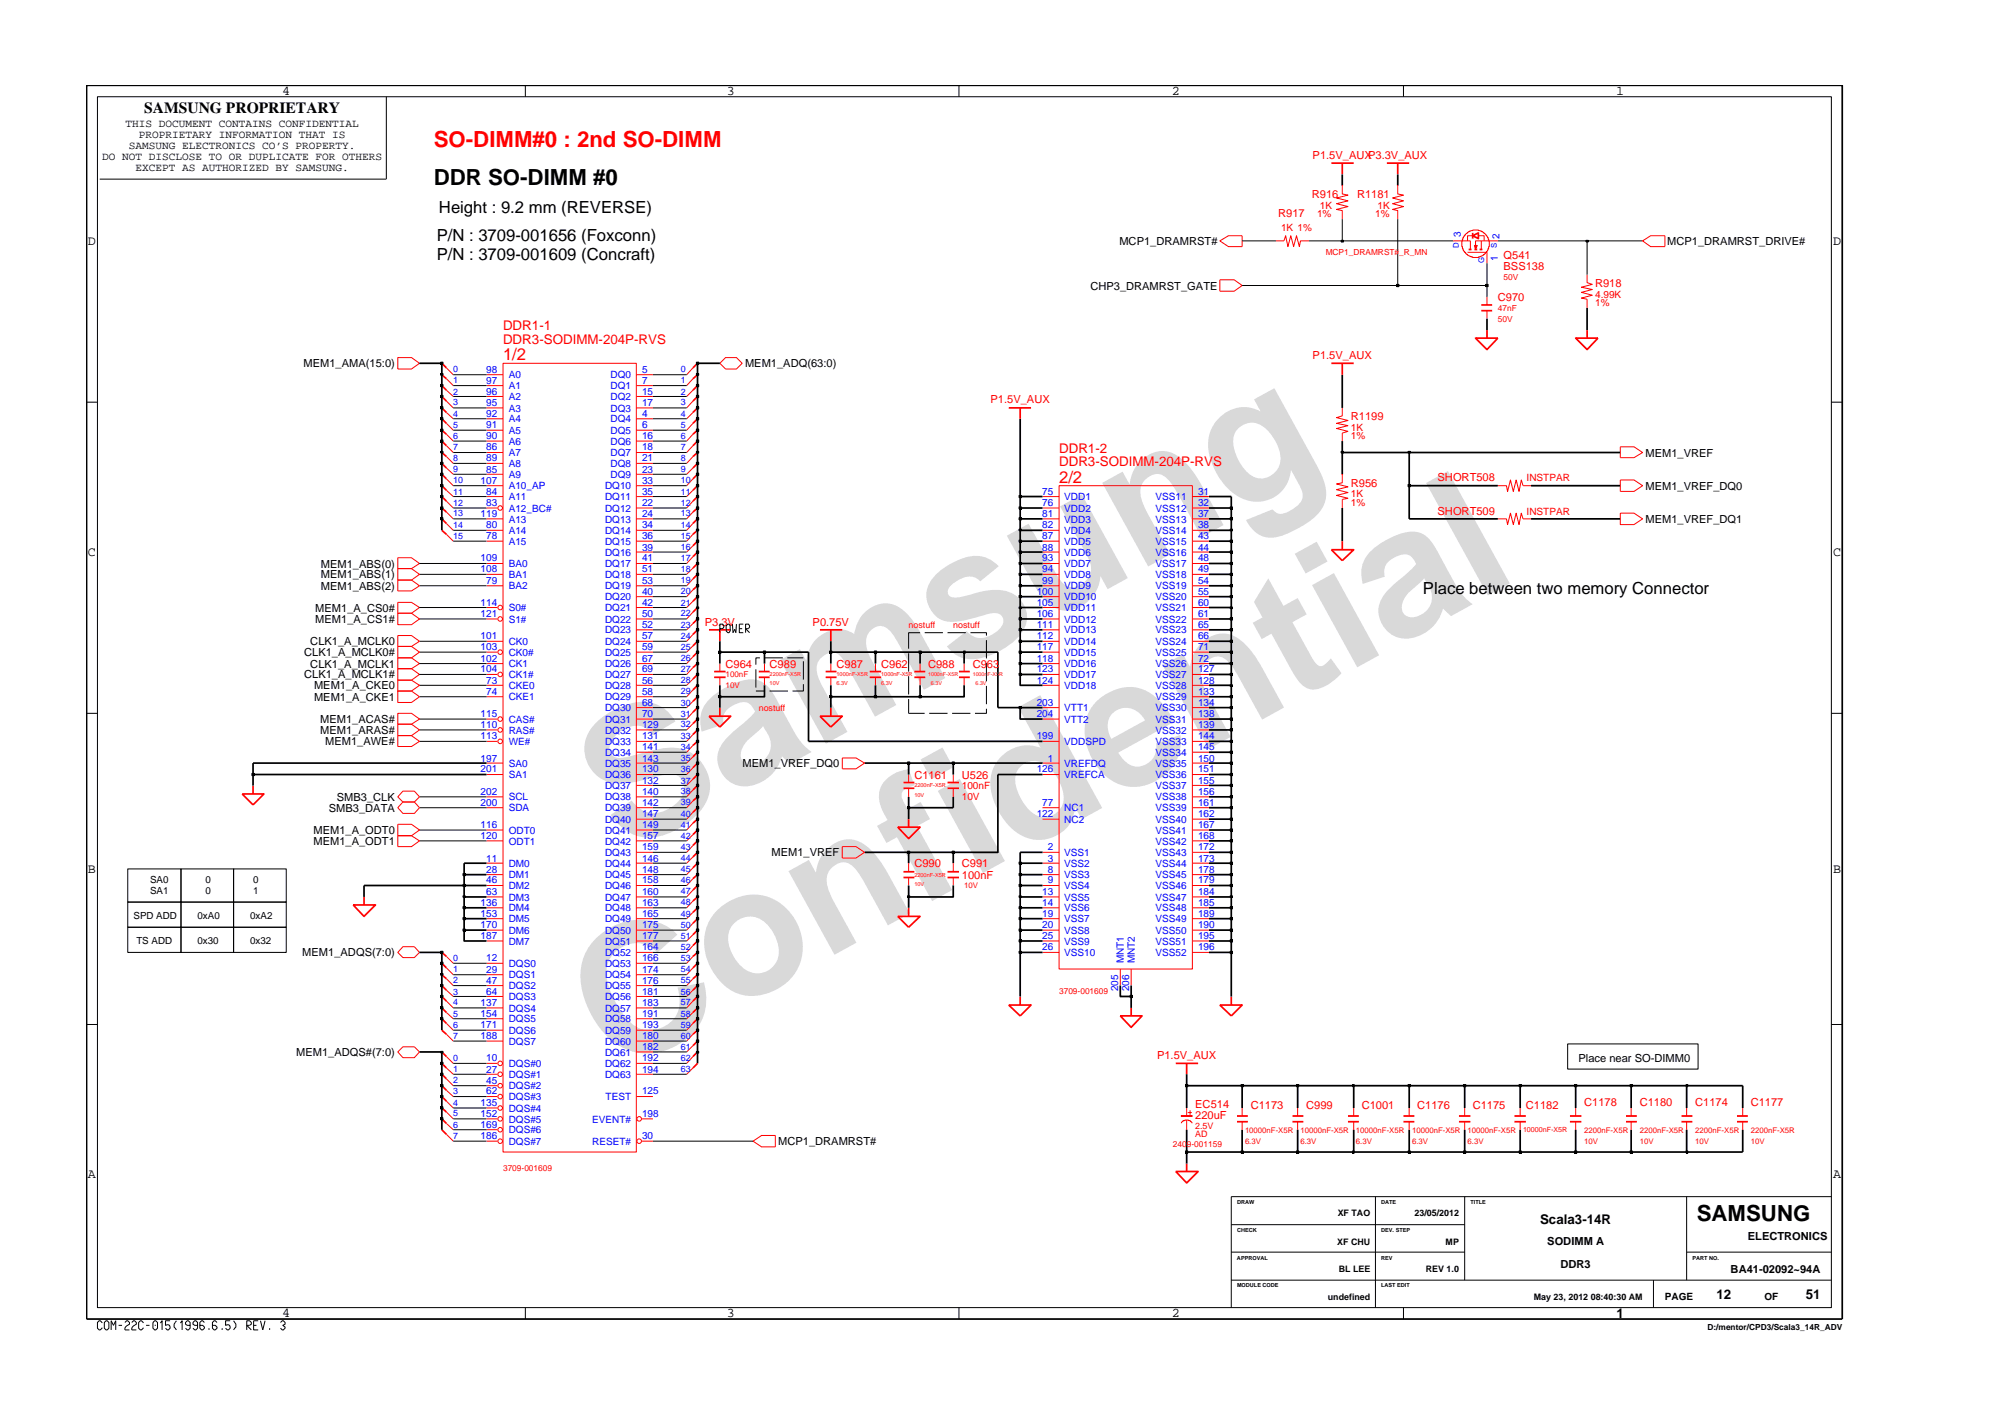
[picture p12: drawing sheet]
<svg xmlns="http://www.w3.org/2000/svg" width="297mm" height="210mm" viewBox="0 0 297 210" stroke-linecap="round" stroke-linejoin="round" font-family="sans-serif">
<defs><g id="words">
<g font-size="26.5" fill="#d9d9d9">
<text x="92.4" y="126.5" transform="rotate(-29 92.4 126.5)">Samsung</text>
<text x="91.1" y="159.2" transform="rotate(-29 91.1 159.2)">Confidential</text>
</g>
<text font-size="3.3" fill="#f00" x="64.2" y="21.7">SO-DIMM#0 : 2nd SO-DIMM</text>
<g font-size="3.3">
<text x="64.2" y="27.4">DDR SO-DIMM #0</text>
<text x="251.1" y="180.8">SAMSUNG</text>
</g>
<g font-size="2.5">
<text x="64.6" y="35.7">P/N : 3709-001656 (Foxconn)</text>
<text x="65" y="31.6">Height : 9.2 mm (REVERSE)</text>
<text x="64.6" y="38.5">P/N : 3709-001609 (Concraft)</text>
<text x="210.6" y="87.9">Place between two memory Connector</text>
</g>
<g font-size="2.5" fill="#f00">
<text x="74.5" y="53.4">1/2</text>
<text x="156.7" y="71.5">2/2</text>
</g>
<text font-size="2.3" x="21.4" y="16.7">SAMSUNG PROPRIETARY</text>
<g font-size="2">
<text x="41.8" y="14">4</text>
<text x="107.6" y="14">3</text>
<text x="173.4" y="14">2</text>
<text x="239.2" y="14">1</text>
<text x="13" y="36.2">D</text>
<text x="271.3" y="36.2">D</text>
<text x="13" y="82.3">C</text>
<text x="271.3" y="82.3">C</text>
<text x="13" y="129.2">B</text>
<text x="271.3" y="129.2">B</text>
<text x="13" y="174.4">A</text>
<text x="271.3" y="174.4">A</text>
<text x="227.9" y="181.2">Scala3-14R</text>
<text x="41.8" y="195">4</text>
<text x="107.6" y="195">3</text>
<text x="173.4" y="195">2</text>
<text x="239.3" y="195.1">1</text>
<text x="254" y="192.2">12</text>
<text x="267.2" y="192.2">51</text>
</g>
<g font-size="2" fill="#f00">
<text x="74.5" y="50.9">DDR3-SODIMM-204P-RVS</text>
<text x="74.5" y="48.9">DDR1-1</text>
<text x="156.7" y="69">DDR3-SODIMM-204P-RVS</text>
<text x="156.7" y="67">DDR1-2</text>
</g>
<g font-size="1.6">
<text x="15.1" y="23.7">DO NOT DISCLOSE TO OR DUPLICATE FOR OTHERS</text>
<text x="18.6" y="18.8">THIS DOCUMENT CONTAINS CONFIDENTIAL</text>
<text x="19.1" y="22">SAMSUNG ELECTRONICS CO’S PROPERTY.</text>
<text x="20.5" y="20.4">PROPRIETARY INFORMATION THAT IS</text>
<text x="20.1" y="25.3">EXCEPT AS AUTHORIZED BY SAMSUNG.</text>
<text x="165.7" y="36.3">MCP1_DRAMRST#</text>
<text x="246.7" y="36.3">MCP1_DRAMRST_DRIVE#</text>
<text x="161.4" y="42.9">CHP3_DRAMRST_GATE</text>
<text x="44.9" y="54.4">MEM1_AMA(15:0)</text>
<text x="110.3" y="54.4">MEM1_ADQ(63:0)</text>
<text x="243.5" y="67.6">MEM1_VREF</text>
<text x="243.5" y="72.5">MEM1_VREF_DQ0</text>
<text x="243.5" y="77.4">MEM1_VREF_DQ1</text>
<text x="47.5" y="84">MEM1_ABS(0)</text>
<text x="47.5" y="85.6">MEM1_ABS(1)</text>
<text x="47.5" y="87.3">MEM1_ABS(2)</text>
<text x="45.9" y="95.5">CLK1_A_MCLK0</text>
<text x="46.7" y="90.5">MEM1_A_CS0#</text>
<text x="46.7" y="92.2">MEM1_A_CS1#</text>
<text x="45" y="97.1">CLK1_A_MCLK0#</text>
<text x="45" y="100.4">CLK1_A_MCLK1#</text>
<text x="45.9" y="98.8">CLK1_A_MCLK1</text>
<text x="46.5" y="102">MEM1_A_CKE0</text>
<text x="46.5" y="103.7">MEM1_A_CKE1</text>
<text x="47.4" y="107">MEM1_ACAS#</text>
<text x="47.4" y="108.6">MEM1_ARAS#</text>
<text x="48.1" y="110.3">MEM1_AWE#</text>
<text x="109.9" y="113.6">MEM1_VREF_DQ0</text>
<text x="49.9" y="118.6">SMB3_CLK</text>
<text x="46.4" y="123.5">MEM1_A_ODT0</text>
<text x="46.4" y="125.1">MEM1_A_ODT1</text>
<text x="48.7" y="120.2">SMB3_DATA</text>
<text x="114.2" y="126.8">MEM1_VREF</text>
<text x="44.7" y="141.6">MEM1_ADQS(7:0)</text>
<text x="43.8" y="156.3">MEM1_ADQS#(7:0)</text>
<text x="233.6" y="157.2">Place near SO-DIMM0</text>
<text x="115.2" y="169.5">MCP1_DRAMRST#</text>
<text x="229" y="184.3">SODIMM A</text>
<text x="258.7" y="183.5">ELECTRONICS</text>
<text x="231" y="187.6">DDR3</text>
<text x="256.1" y="188.4">BA41-02092~94A</text>
</g>
<g font-size="1.6" fill="#f00">
<text x="194.3" y="23.6">P1.5V_AUXP3.3V_AUX</text>
<text x="194.2" y="29.3">R916</text>
<text x="200.8" y="29.3">R1181</text>
<text x="189.2" y="32.2">R917</text>
<text x="222.5" y="40">BSS138</text>
<text x="222.5" y="38.4">Q541</text>
<text x="221.7" y="44.6">C970</text>
<text x="236.1" y="42.4">R918</text>
<text x="194.3" y="53.2">P1.5V_AUX</text>
<text x="146.6" y="59.7">P1.5V_AUX</text>
<text x="199.9" y="62.2">R1199</text>
<text x="212.8" y="71.2">SHORT508</text>
<text x="199.9" y="72.1">R956</text>
<text x="212.8" y="76.2">SHORT509</text>
<text x="104.3" y="92.6">P3.3V</text>
<text x="120.3" y="92.6">P0.75V</text>
<text x="107.4" y="98.8">C964</text>
<text x="113.9" y="98.8">C989</text>
<text x="123.8" y="98.8">C987</text>
<text x="130.4" y="98.8">C962</text>
<text x="137.4" y="98.8">C988</text>
<text x="144" y="98.8">C963</text>
<text x="135.3" y="115.3">C1161</text>
<text x="142.4" y="115.3">U526</text>
<text x="135.3" y="128.4">C990</text>
<text x="142.4" y="128.4">C991</text>
<text x="142.4" y="130.1">100nF</text>
<text x="171.2" y="156.7">P1.5V_AUX</text>
<text x="176.9" y="164">EC514</text>
<text x="176.9" y="165.6">220uF</text>
<text x="185.1" y="164.2">C1173</text>
<text x="193.3" y="164.2">C999</text>
<text x="201.5" y="164.2">C1001</text>
<text x="209.7" y="164.2">C1176</text>
<text x="218" y="164.2">C1175</text>
<text x="225.8" y="164.2">C1182</text>
<text x="234.5" y="163.8">C1178</text>
<text x="242.7" y="163.8">C1180</text>
<text x="250.9" y="163.8">C1174</text>
<text x="259.1" y="163.8">C1177</text>
</g>
<g font-size="1.5" fill="#f00">
<text x="189.6" y="34.2">1K 1%</text>
<text x="194.9" y="32.1">1%</text>
<text x="195.4" y="30.9">1K</text>
<text x="203.5" y="32.1">1%</text>
<text x="203.9" y="30.9">1K</text>
<text x="236.1" y="45.3">1%</text>
<text x="236.1" y="44.1">4.99K</text>
<text x="199.9" y="63.8">1K</text>
<text x="199.9" y="65">1%</text>
<text x="225.9" y="71.2">INSTPAR</text>
<text x="199.9" y="73.6">1K</text>
<text x="199.9" y="74.9">1%</text>
<text x="225.9" y="76.2">INSTPAR</text>
<text x="142.4" y="118.5">10V</text>
<text x="142.4" y="116.8">100nF</text>
</g>
<g font-size="1.5" fill="#00f">
<text x="216.2" y="35.1" transform="rotate(-90 216.2 35.1)">3</text>
<text x="221.9" y="35.3" transform="rotate(-90 221.9 35.3)">2</text>
<text x="221.7" y="38.6" transform="rotate(-90 221.7 38.6)">1</text>
<text x="72" y="55.2">98</text>
<text x="72" y="56.8">97</text>
<text x="72" y="58.5">96</text>
<text x="75.3" y="56">A0</text>
<text x="75.3" y="57.6">A1</text>
<text x="75.3" y="59.2">A2</text>
<text x="90.4" y="59.2">DQ2</text>
<text x="90.4" y="56">DQ0</text>
<text x="90.4" y="57.6">DQ1</text>
<text x="95" y="58.5">15</text>
<text x="95" y="55.2">5</text>
<text x="95" y="56.8">7</text>
<text x="72" y="63.4">91</text>
<text x="72" y="65">90</text>
<text x="72" y="60.1">95</text>
<text x="72" y="61.8">92</text>
<text x="75.3" y="60.9">A3</text>
<text x="75.3" y="62.5">A4</text>
<text x="75.3" y="64.2">A5</text>
<text x="75.3" y="65.8">A6</text>
<text x="90.4" y="65.8">DQ6</text>
<text x="90.4" y="64.2">DQ5</text>
<text x="90.4" y="62.5">DQ4</text>
<text x="90.4" y="60.9">DQ3</text>
<text x="95" y="65">16</text>
<text x="95" y="63.4">6</text>
<text x="95" y="61.8">4</text>
<text x="95" y="60.1">17</text>
<text x="71.1" y="71.6">107</text>
<text x="72" y="66.7">86</text>
<text x="72" y="68.3">89</text>
<text x="72" y="70">85</text>
<text x="75.3" y="67.5">A7</text>
<text x="75.3" y="69.1">A8</text>
<text x="75.3" y="70.7">A9</text>
<text x="90.4" y="67.5">DQ7</text>
<text x="90.4" y="69.1">DQ8</text>
<text x="90.4" y="70.7">DQ9</text>
<text x="95" y="70">23</text>
<text x="95" y="66.7">18</text>
<text x="95" y="68.3">21</text>
<text x="95" y="71.6">33</text>
<text x="71.1" y="76.5">119</text>
<text x="72" y="73.3">84</text>
<text x="72" y="74.9">83</text>
<text x="75.3" y="72.4">A10_AP</text>
<text x="75.3" y="74">A11</text>
<text x="75.3" y="75.7">A12_BC#</text>
<text x="75.3" y="77.3">A13</text>
<text x="89.5" y="72.4">DQ10</text>
<text x="89.5" y="74">DQ11</text>
<text x="89.5" y="75.7">DQ12</text>
<text x="89.5" y="77.3">DQ13</text>
<text x="95" y="73.3">35</text>
<text x="95" y="74.9">22</text>
<text x="95" y="76.5">24</text>
<text x="154.3" y="74.9">76</text>
<text x="154.3" y="76.5">81</text>
<text x="154.3" y="73.3">75</text>
<text x="157.5" y="75.7">VDD2</text>
<text x="157.5" y="77.3">VDD3</text>
<text x="157.5" y="74">VDD1</text>
<text x="171" y="74">VSS11</text>
<text x="171" y="75.7">VSS12</text>
<text x="171" y="77.3">VSS13</text>
<text x="177.3" y="73.3">31</text>
<text x="177.3" y="74.9">32</text>
<text x="177.3" y="76.5">37</text>
<text x="71.1" y="83.1">109</text>
<text x="72" y="78.2">80</text>
<text x="72" y="79.8">78</text>
<text x="75.3" y="79">A14</text>
<text x="75.3" y="80.6">A15</text>
<text x="75.3" y="84">BA0</text>
<text x="89.5" y="79">DQ14</text>
<text x="89.5" y="80.6">DQ15</text>
<text x="89.5" y="82.3">DQ16</text>
<text x="89.5" y="84">DQ17</text>
<text x="95" y="83.1">41</text>
<text x="95" y="78.2">34</text>
<text x="95" y="79.8">36</text>
<text x="95" y="81.5">39</text>
<text x="154.3" y="78.2">82</text>
<text x="154.3" y="79.8">87</text>
<text x="154.3" y="81.5">88</text>
<text x="154.3" y="83.1">93</text>
<text x="157.5" y="79">VDD4</text>
<text x="157.5" y="80.6">VDD5</text>
<text x="157.5" y="82.3">VDD6</text>
<text x="157.5" y="84">VDD7</text>
<text x="171" y="79">VSS14</text>
<text x="171" y="80.6">VSS15</text>
<text x="171" y="82.3">VSS16</text>
<text x="171" y="84">VSS17</text>
<text x="177.3" y="78.2">38</text>
<text x="177.3" y="79.8">43</text>
<text x="177.3" y="81.5">44</text>
<text x="177.3" y="83.1">48</text>
<text x="71.1" y="84.7">108</text>
<text x="71.1" y="89.7">114</text>
<text x="72" y="86.4">79</text>
<text x="75.3" y="87.3">BA2</text>
<text x="75.3" y="85.6">BA1</text>
<text x="89.5" y="85.6">DQ18</text>
<text x="89.5" y="87.3">DQ19</text>
<text x="89.5" y="88.9">DQ20</text>
<text x="95" y="84.7">51</text>
<text x="95" y="86.4">53</text>
<text x="95" y="88">40</text>
<text x="95" y="89.7">42</text>
<text x="153.4" y="88">100</text>
<text x="153.4" y="89.7">105</text>
<text x="154.3" y="84.7">94</text>
<text x="154.3" y="86.4">99</text>
<text x="157.5" y="85.6">VDD8</text>
<text x="157.5" y="87.3">VDD9</text>
<text x="157.5" y="88.9">VDD10</text>
<text x="171" y="88.9">VSS20</text>
<text x="171" y="85.6">VSS18</text>
<text x="171" y="87.3">VSS19</text>
<text x="177.3" y="88">55</text>
<text x="177.3" y="89.7">60</text>
<text x="177.3" y="84.7">49</text>
<text x="177.3" y="86.4">54</text>
<text x="71.1" y="94.6">101</text>
<text x="71.1" y="91.3">121</text>
<text x="75.3" y="95.5">CK0</text>
<text x="75.3" y="90.5">S0#</text>
<text x="75.3" y="92.2">S1#</text>
<text x="89.5" y="90.5">DQ21</text>
<text x="89.5" y="92.2">DQ22</text>
<text x="89.5" y="93.8">DQ23</text>
<text x="89.5" y="95.5">DQ24</text>
<text x="95" y="91.3">50</text>
<text x="95" y="93">52</text>
<text x="95" y="94.6">57</text>
<text x="153.4" y="91.3">106</text>
<text x="153.4" y="93">111</text>
<text x="153.4" y="94.6">112</text>
<text x="157.5" y="90.5">VDD11</text>
<text x="157.5" y="92.2">VDD12</text>
<text x="157.5" y="93.8">VDD13</text>
<text x="157.5" y="95.5">VDD14</text>
<text x="171" y="90.5">VSS21</text>
<text x="171" y="92.2">VSS22</text>
<text x="171" y="93.8">VSS23</text>
<text x="171" y="95.5">VSS24</text>
<text x="177.3" y="91.3">61</text>
<text x="177.3" y="93">65</text>
<text x="177.3" y="94.6">66</text>
<text x="71.1" y="96.2">103</text>
<text x="71.1" y="97.9">102</text>
<text x="71.1" y="99.5">104</text>
<text x="72" y="101.2">73</text>
<text x="75.3" y="97.1">CK0#</text>
<text x="75.3" y="98.8">CK1</text>
<text x="75.3" y="100.4">CK1#</text>
<text x="75.3" y="102">CKE0</text>
<text x="89.5" y="100.4">DQ27</text>
<text x="89.5" y="102">DQ28</text>
<text x="89.5" y="97.1">DQ25</text>
<text x="89.5" y="98.8">DQ26</text>
<text x="95" y="99.5">69</text>
<text x="95" y="101.2">56</text>
<text x="95" y="96.2">59</text>
<text x="95" y="97.9">67</text>
<text x="153.4" y="96.2">117</text>
<text x="153.4" y="97.9">118</text>
<text x="153.4" y="99.5">123</text>
<text x="153.4" y="101.2">124</text>
<text x="157.5" y="97.1">VDD15</text>
<text x="157.5" y="98.8">VDD16</text>
<text x="157.5" y="100.4">VDD17</text>
<text x="157.5" y="102">VDD18</text>
<text x="171" y="97.1">VSS25</text>
<text x="171" y="98.8">VSS26</text>
<text x="171" y="100.4">VSS27</text>
<text x="171" y="102">VSS28</text>
<text x="177.3" y="96.2">71</text>
<text x="177.3" y="97.9">72</text>
<text x="177.3" y="99.5">127</text>
<text x="177.3" y="101.2">128</text>
<text x="71.1" y="106.1">115</text>
<text x="71.1" y="107.7">110</text>
<text x="72" y="102.8">74</text>
<text x="75.3" y="107">CAS#</text>
<text x="75.3" y="103.7">CKE1</text>
<text x="89.5" y="103.7">DQ29</text>
<text x="89.5" y="105.3">DQ30</text>
<text x="89.5" y="107">DQ31</text>
<text x="95" y="102.8">58</text>
<text x="95" y="104.5">68</text>
<text x="95" y="106.1">70</text>
<text x="95" y="107.7">129</text>
<text x="153.4" y="104.5">203</text>
<text x="153.4" y="106.1">204</text>
<text x="157.5" y="105.3">VTT1</text>
<text x="157.5" y="107">VTT2</text>
<text x="171" y="105.3">VSS30</text>
<text x="171" y="107">VSS31</text>
<text x="171" y="103.7">VSS29</text>
<text x="177.3" y="104.5">134</text>
<text x="177.3" y="106.1">138</text>
<text x="177.3" y="107.7">139</text>
<text x="177.3" y="102.8">133</text>
<text x="71.1" y="112.7">197</text>
<text x="71.1" y="109.4">113</text>
<text x="75.3" y="113.5">SA0</text>
<text x="75.3" y="110.3">WE#</text>
<text x="75.3" y="108.6">RAS#</text>
<text x="89.5" y="108.6">DQ32</text>
<text x="89.5" y="110.3">DQ33</text>
<text x="89.5" y="111.9">DQ34</text>
<text x="89.5" y="113.5">DQ35</text>
<text x="95" y="109.4">131</text>
<text x="95" y="111">141</text>
<text x="95" y="112.7">143</text>
<text x="153.4" y="109.4">199</text>
<text x="155.1" y="112.7">1</text>
<text x="157.5" y="110.3">VDDSPD</text>
<text x="157.5" y="113.5">VREFDQ</text>
<text x="171" y="108.6">VSS32</text>
<text x="171" y="110.3">VSS33</text>
<text x="171" y="111.9">VSS34</text>
<text x="171" y="113.5">VSS35</text>
<text x="177.3" y="109.4">144</text>
<text x="177.3" y="111">145</text>
<text x="177.3" y="112.7">150</text>
<text x="71.1" y="114.3">201</text>
<text x="71.1" y="117.6">202</text>
<text x="71.1" y="119.3">200</text>
<text x="75.3" y="115.2">SA1</text>
<text x="75.3" y="118.5">SCL</text>
<text x="89.5" y="116.8">DQ37</text>
<text x="89.5" y="118.5">DQ38</text>
<text x="89.5" y="115.2">DQ36</text>
<text x="95" y="116">132</text>
<text x="95" y="117.6">140</text>
<text x="95" y="119.3">142</text>
<text x="95" y="114.3">130</text>
<text x="153.4" y="114.3">126</text>
<text x="154.3" y="119.3">77</text>
<text x="157.5" y="115.2">VREFCA</text>
<text x="171" y="115.2">VSS36</text>
<text x="171" y="116.8">VSS37</text>
<text x="171" y="118.5">VSS38</text>
<text x="177.3" y="114.3">151</text>
<text x="177.3" y="116">155</text>
<text x="177.3" y="117.6">156</text>
<text x="177.3" y="119.3">161</text>
<text x="71.1" y="122.6">116</text>
<text x="71.1" y="124.3">120</text>
<text x="75.3" y="120.1">SDA</text>
<text x="75.3" y="123.4">ODT0</text>
<text x="75.3" y="125">ODT1</text>
<text x="89.5" y="120.1">DQ39</text>
<text x="89.5" y="121.8">DQ40</text>
<text x="89.5" y="123.4">DQ41</text>
<text x="89.5" y="125">DQ42</text>
<text x="95" y="120.9">147</text>
<text x="95" y="122.6">149</text>
<text x="95" y="124.3">157</text>
<text x="95" y="125.9">159</text>
<text x="153.4" y="120.9">122</text>
<text x="155.1" y="125.9">2</text>
<text x="157.5" y="120.1">NC1</text>
<text x="157.5" y="121.8">NC2</text>
<text x="171" y="121.8">VSS40</text>
<text x="171" y="123.4">VSS41</text>
<text x="171" y="125">VSS42</text>
<text x="171" y="120.1">VSS39</text>
<text x="177.3" y="120.9">162</text>
<text x="177.3" y="122.6">167</text>
<text x="177.3" y="124.3">168</text>
<text x="177.3" y="125.9">172</text>
<text x="72" y="127.6">11</text>
<text x="72" y="129.2">28</text>
<text x="72" y="130.8">46</text>
<text x="75.3" y="128.3">DM0</text>
<text x="75.3" y="130">DM1</text>
<text x="75.3" y="131.6">DM2</text>
<text x="89.5" y="126.7">DQ43</text>
<text x="89.5" y="128.3">DQ44</text>
<text x="89.5" y="130">DQ45</text>
<text x="89.5" y="131.6">DQ46</text>
<text x="95" y="130.8">158</text>
<text x="95" y="127.6">146</text>
<text x="95" y="129.2">148</text>
<text x="155.1" y="127.6">3</text>
<text x="155.1" y="129.2">8</text>
<text x="155.1" y="130.8">9</text>
<text x="157.5" y="126.7">VSS1</text>
<text x="157.5" y="128.3">VSS2</text>
<text x="157.5" y="130">VSS3</text>
<text x="157.5" y="131.6">VSS4</text>
<text x="171" y="126.7">VSS43</text>
<text x="171" y="128.3">VSS44</text>
<text x="171" y="130">VSS45</text>
<text x="171" y="131.6">VSS46</text>
<text x="177.3" y="127.6">173</text>
<text x="177.3" y="129.2">178</text>
<text x="177.3" y="130.8">179</text>
<text x="71.1" y="134.1">136</text>
<text x="71.1" y="135.8">153</text>
<text x="71.1" y="137.4">170</text>
<text x="72" y="132.5">63</text>
<text x="75.3" y="133.3">DM3</text>
<text x="75.3" y="134.9">DM4</text>
<text x="75.3" y="136.5">DM5</text>
<text x="89.5" y="133.3">DQ47</text>
<text x="89.5" y="134.9">DQ48</text>
<text x="89.5" y="136.5">DQ49</text>
<text x="95" y="132.5">160</text>
<text x="95" y="134.1">163</text>
<text x="95" y="135.8">165</text>
<text x="95" y="137.4">175</text>
<text x="154.3" y="134.1">14</text>
<text x="154.3" y="132.5">13</text>
<text x="154.3" y="135.8">19</text>
<text x="154.3" y="137.4">20</text>
<text x="157.5" y="134.9">VSS6</text>
<text x="157.5" y="133.3">VSS5</text>
<text x="157.5" y="136.5">VSS7</text>
<text x="171" y="133.3">VSS47</text>
<text x="171" y="134.9">VSS48</text>
<text x="171" y="136.5">VSS49</text>
<text x="177.3" y="137.4">190</text>
<text x="177.3" y="132.5">184</text>
<text x="177.3" y="134.1">185</text>
<text x="177.3" y="135.8">189</text>
<text x="71.1" y="139.1">187</text>
<text x="72" y="142.3">12</text>
<text x="72" y="144">29</text>
<text x="75.3" y="143.1">DQS0</text>
<text x="75.3" y="138.2">DM6</text>
<text x="75.3" y="139.8">DM7</text>
<text x="89.5" y="138.2">DQ50</text>
<text x="89.5" y="139.8">DQ51</text>
<text x="89.5" y="141.5">DQ52</text>
<text x="89.5" y="143.1">DQ53</text>
<text x="95" y="139.1">177</text>
<text x="95" y="140.7">164</text>
<text x="95" y="142.3">166</text>
<text x="95" y="144">174</text>
<text x="154.3" y="140.7">26</text>
<text x="154.3" y="139.1">25</text>
<text x="157.5" y="141.5">VSS10</text>
<text x="157.5" y="138.2">VSS8</text>
<text x="157.5" y="139.8">VSS9</text>
<text x="166.3" y="142.6" transform="rotate(-90 166.3 142.6)">MNT1</text>
<text x="168" y="142.6" transform="rotate(-90 168 142.6)">MNT2</text>
<text x="171" y="138.2">VSS50</text>
<text x="171" y="139.8">VSS51</text>
<text x="171" y="141.5">VSS52</text>
<text x="177.3" y="139.1">195</text>
<text x="177.3" y="140.7">196</text>
<text x="71.1" y="148.9">137</text>
<text x="72" y="145.6">47</text>
<text x="72" y="147.3">64</text>
<text x="75.3" y="144.8">DQS1</text>
<text x="75.3" y="146.4">DQS2</text>
<text x="75.3" y="148">DQS3</text>
<text x="75.3" y="149.7">DQS4</text>
<text x="89.5" y="144.8">DQ54</text>
<text x="89.5" y="146.4">DQ55</text>
<text x="89.5" y="148">DQ56</text>
<text x="89.5" y="149.7">DQ57</text>
<text x="95" y="145.6">176</text>
<text x="95" y="147.3">181</text>
<text x="95" y="148.9">183</text>
<text x="165.5" y="146.8" transform="rotate(-90 165.5 146.8)">205</text>
<text x="167.1" y="146.8" transform="rotate(-90 167.1 146.8)">206</text>
<text x="71.1" y="150.6">154</text>
<text x="71.1" y="152.2">171</text>
<text x="71.1" y="153.8">188</text>
<text x="75.3" y="151.3">DQS5</text>
<text x="75.3" y="153">DQS6</text>
<text x="75.3" y="154.6">DQS7</text>
<text x="89.5" y="154.6">DQ60</text>
<text x="89.5" y="151.3">DQ58</text>
<text x="89.5" y="153">DQ59</text>
<text x="95" y="153.8">180</text>
<text x="95" y="155.5">182</text>
<text x="95" y="150.6">191</text>
<text x="95" y="152.2">193</text>
<text x="72" y="157.1">10</text>
<text x="72" y="158.8">27</text>
<text x="72" y="160.4">45</text>
<text x="75.3" y="157.9">DQS#0</text>
<text x="75.3" y="159.6">DQS#1</text>
<text x="75.3" y="161.3">DQS#2</text>
<text x="89.5" y="156.3">DQ61</text>
<text x="89.5" y="157.9">DQ62</text>
<text x="89.5" y="159.6">DQ63</text>
<text x="95" y="157.1">192</text>
<text x="95" y="158.8">194</text>
<text x="71.1" y="163.7">135</text>
<text x="71.1" y="165.3">152</text>
<text x="71.1" y="167">169</text>
<text x="72" y="162">62</text>
<text x="75.3" y="162.9">DQS#3</text>
<text x="75.3" y="164.6">DQS#4</text>
<text x="75.3" y="166.2">DQS#5</text>
<text x="75.3" y="167.8">DQS#6</text>
<text x="87.7" y="166.2">EVENT#</text>
<text x="89.6" y="162.9">TEST</text>
<text x="95" y="162">125</text>
<text x="95" y="165.3">198</text>
<text x="71.1" y="168.6">186</text>
<text x="75.3" y="169.5">DQS#7</text>
<text x="87.7" y="169.5">RESET#</text>
<text x="95" y="168.6">30</text>
</g>
<g font-size="1.5">
<text x="246.4" y="192.5">PAGE</text>
<text x="261.1" y="192.5">OF</text>
</g>
<g font-size="1.4">
<text x="22.2" y="130.7">SA0</text>
<text x="30.4" y="130.7">0</text>
<text x="37.5" y="130.7">0</text>
<text x="19.8" y="136">SPD ADD</text>
<text x="22.2" y="132.3">SA1</text>
<text x="29.2" y="136">0xA0</text>
<text x="30.4" y="132.3">0</text>
<text x="37" y="136">0xA2</text>
<text x="37.5" y="132.3">1</text>
<text x="20.2" y="139.7">TS ADD</text>
<text x="29.2" y="139.7">0x30</text>
<text x="37" y="139.7">0x32</text>
</g>
<g font-size="1.3" fill="#00f">
<text x="67.1" y="55.1">0</text>
<text x="67.1" y="56.7">1</text>
<text x="67.1" y="58.4">2</text>
<text x="100.8" y="55.1">0</text>
<text x="100.8" y="56.7">1</text>
<text x="100.8" y="58.4">2</text>
<text x="67.1" y="61.7">4</text>
<text x="67.1" y="63.3">5</text>
<text x="67.1" y="64.9">6</text>
<text x="67.1" y="60">3</text>
<text x="100.8" y="63.3">5</text>
<text x="100.8" y="64.9">6</text>
<text x="100.8" y="60">3</text>
<text x="100.8" y="61.7">4</text>
<text x="67.1" y="71.5">10</text>
<text x="67.1" y="66.6">7</text>
<text x="67.1" y="68.2">8</text>
<text x="67.1" y="69.9">9</text>
<text x="100.8" y="66.6">7</text>
<text x="100.8" y="68.2">8</text>
<text x="100.8" y="71.5">10</text>
<text x="100.8" y="69.9">9</text>
<text x="67.1" y="73.2">11</text>
<text x="67.1" y="74.8">12</text>
<text x="67.1" y="76.4">13</text>
<text x="100.8" y="76.4">13</text>
<text x="100.8" y="73.2">11</text>
<text x="100.8" y="74.8">12</text>
<text x="67.1" y="78.1">14</text>
<text x="67.1" y="79.7">15</text>
<text x="100.8" y="78.1">14</text>
<text x="100.8" y="79.7">15</text>
<text x="100.8" y="81.4">16</text>
<text x="100.8" y="83">17</text>
<text x="100.8" y="89.6">21</text>
<text x="100.8" y="86.3">19</text>
<text x="100.8" y="88">20</text>
<text x="100.8" y="84.7">18</text>
<text x="100.8" y="92.9">23</text>
<text x="100.8" y="94.6">24</text>
<text x="100.8" y="91.3">22</text>
<text x="100.8" y="96.2">25</text>
<text x="100.8" y="99.5">27</text>
<text x="100.8" y="101.2">28</text>
<text x="100.8" y="97.9">26</text>
<text x="100.8" y="106.1">31</text>
<text x="100.8" y="107.7">32</text>
<text x="100.8" y="102.8">29</text>
<text x="100.8" y="104.5">30</text>
<text x="100.8" y="109.4">33</text>
<text x="100.8" y="111">34</text>
<text x="100.8" y="112.7">35</text>
<text x="100.8" y="117.6">38</text>
<text x="100.8" y="114.3">36</text>
<text x="100.8" y="119.2">39</text>
<text x="100.8" y="116">37</text>
<text x="100.8" y="120.9">40</text>
<text x="100.8" y="122.5">41</text>
<text x="100.8" y="125.8">43</text>
<text x="100.8" y="124.2">42</text>
<text x="100.8" y="130.7">46</text>
<text x="100.8" y="129.1">45</text>
<text x="100.8" y="127.5">44</text>
<text x="100.8" y="134">48</text>
<text x="100.8" y="135.7">49</text>
<text x="100.8" y="132.4">47</text>
<text x="100.8" y="137.3">50</text>
<text x="67.1" y="143.9">1</text>
<text x="67.1" y="142.2">0</text>
<text x="100.8" y="139">51</text>
<text x="100.8" y="143.9">54</text>
<text x="100.8" y="140.6">52</text>
<text x="100.8" y="142.2">53</text>
<text x="67.1" y="145.5">2</text>
<text x="67.1" y="147.2">3</text>
<text x="67.1" y="148.8">4</text>
<text x="100.8" y="148.8">57</text>
<text x="100.8" y="145.5">55</text>
<text x="100.8" y="147.2">56</text>
<text x="67.1" y="150.5">5</text>
<text x="67.1" y="152.1">6</text>
<text x="67.1" y="153.7">7</text>
<text x="100.8" y="155.4">61</text>
<text x="100.8" y="152.1">59</text>
<text x="100.8" y="153.7">60</text>
<text x="100.8" y="150.5">58</text>
<text x="67.1" y="160.3">2</text>
<text x="67.1" y="162">3</text>
<text x="67.1" y="157">0</text>
<text x="67.1" y="158.7">1</text>
<text x="100.8" y="157">62</text>
<text x="100.8" y="158.7">63</text>
<text x="67.1" y="163.6">4</text>
<text x="67.1" y="165.3">5</text>
<text x="67.1" y="166.9">6</text>
<text x="67.1" y="168.6">7</text>
</g>
<g font-size="1.3" fill="#f00">
<text x="134.5" y="92.9">nostuff</text>
<text x="141.1" y="92.9">nostuff</text>
<text x="112.3" y="105.2">nostuff</text>
<text x="176.9" y="167.1">2.5V</text>
<text x="176.9" y="168.3">AD</text>
</g>
<g font-size="1.3">
<text x="197.9" y="184.2">XF CHU</text>
<text x="198" y="180.1">XF TAO</text>
<text x="209.3" y="180.1">23/05/2012</text>
<text x="214" y="184.2">MP</text>
<text x="198.1" y="188.3">BL LEE</text>
<text x="211" y="188.3">REV 1.0</text>
<text x="196.5" y="192.4">undefined</text>
<text x="227" y="192.4">May 23, 2012 08:40:30 AM</text>
</g>
<g font-size="1.2" fill="#f00">
<text x="196.2" y="37.8">MCP1_DRAMRST#_R_MN</text>
<text x="222.5" y="41.4">50V</text>
<text x="221.7" y="46">47nF</text>
<text x="221.7" y="47.6">50V</text>
<text x="107.4" y="101.9">10V</text>
<text x="107.4" y="100.3">100nF</text>
<text x="142.7" y="131.5">10V</text>
<text x="156.7" y="147.2">3709-001609</text>
<text x="184.3" y="167.7">10000nF-X5R</text>
<text x="192.5" y="167.7">10000nF-X5R</text>
<text x="200.7" y="167.7">10000nF-X5R</text>
<text x="209" y="167.7">10000nF-X5R</text>
<text x="217.2" y="167.7">10000nF-X5R</text>
<text x="234.5" y="167.7">2200nF-X5R</text>
<text x="242.7" y="167.7">2200nF-X5R</text>
<text x="250.9" y="167.7">2200nF-X5R</text>
<text x="259.1" y="167.7">2200nF-X5R</text>
<text x="74.5" y="173.4">3709-001609</text>
<text x="173.6" y="169.8">2409-001159</text>
<text x="184.3" y="169.3">6.3V</text>
<text x="192.5" y="169.3">6.3V</text>
<text x="200.7" y="169.3">6.3V</text>
<text x="209" y="169.3">6.3V</text>
<text x="217.2" y="169.3">6.3V</text>
<text x="234.5" y="169.3">10V</text>
<text x="242.7" y="169.3">10V</text>
<text x="250.9" y="169.3">10V</text>
<text x="259.1" y="169.3">10V</text>
</g>
<g font-size="1.2" fill="#00f">
<text x="215.9" y="36.8" transform="rotate(-90 215.9 36.8)">D</text>
<text x="219.7" y="39" transform="rotate(-90 219.7 39)">G</text>
<text x="221.5" y="36.8" transform="rotate(-90 221.5 36.8)">S</text>
</g>
<text font-size="1.2" x="252.7" y="196.9">D:/mentor/CPD3/Scala3_14R_ADV</text>
<text font-size="1.1" fill="#f00" x="225.4" y="167.6">10000nF-X5R</text>
<g font-size=".8" fill="#f00">
<text x="113.9" y="100.1">2200nF-X5R</text>
<text x="113.9" y="101.4">10V</text>
<text x="123.8" y="101.4">6.3V</text>
<text x="123.8" y="100.1">1000nF-X5R</text>
<text x="130.4" y="101.4">6.3V</text>
<text x="130.4" y="100.1">1000nF-X5R</text>
<text x="137.4" y="100.1">1000nF-X5R</text>
<text x="137.8" y="101.4">6.3V</text>
<text x="144" y="100.1">1000nF-X5R</text>
<text x="144.4" y="101.4">6.3V</text>
<text x="135.3" y="118">10V</text>
<text x="135.3" y="116.6">2200nF-X5R</text>
<text x="135.3" y="131.1">10V</text>
<text x="135.3" y="129.8">2200nF-X5R</text>
</g>
<g font-size=".8">
<text x="183.1" y="178.3">DRAW</text>
<text x="204.4" y="178.3">DATE</text>
<text x="217.6" y="178.3">TITLE</text>
<text x="183.1" y="182.3">CHECK</text>
<text x="204.4" y="182.3">DEV. STEP</text>
<text x="183.1" y="186.5">APPROVAL</text>
<text x="183.1" y="190.6">MODULE CODE</text>
<text x="204.4" y="186.5">REV</text>
<text x="204.4" y="190.6">LAST EDIT</text>
<text x="250.5" y="186.5">PART NO.</text>
</g>
</g></defs>
<g fill="none" stroke="#f00" stroke-width=".25">
<path d="M197 24.1h3.3M198.7 24.1v1.7M205.3 24.1h3.3M206.9 24.1v1.7M217.4 36.9h.4M218 34.9l.8-.4v.8zM218 34.5v.8M218.2 36.9h.4M219 36.9h.4M65.4 53.8l.7 .7M65.4 55.5l.7 .6M103.2 55.5l-.6 .6"/>
<path d="M103.2 57.1l-.6 .7M103.2 58.7l-.6 .7M197 53.8h3.3M198.7 53.8v1.7M219.2 45.1h1.6M219.2 46h1.6M233.2 50.1h3.3l-1.6 1.6zM234.9 48.9v1.2M65.4 73.5l.7 .7M65.4 75.2l.7 .6M65.4 76.8l.7 .7M65.4 67l.7 .6"/>
<path d="M65.4 68.6l.7 .7M65.4 60.4l.7 .7M65.4 62l.7 .7M65.4 78.5l.7 .6M65.4 63.7l.7 .6M65.4 70.2l.7 .7M65.4 71.9l.7 .7M103.2 65.3l-.6 .7M103.2 67l-.6 .6M103.2 70.2l-.6 .7M103.2 75.2l-.6 .6M103.2 76.8l-.6 .7"/>
<path d="M103.2 71.9l-.6 .7M103.2 73.5l-.6 .7M103.2 78.5l-.6 .6M103.2 62l-.6 .7M103.2 63.7l-.6 .6M103.2 68.6l-.6 .7M103.2 60.4l-.6 .7M149.3 60.4h3.3M151 60.4v1.6M103.2 88.3l-.6 .7M103.2 96.5l-.6 .7M103.2 89.9l-.6 .7"/>
<path d="M103.2 94.9l-.6 .7M103.2 91.6l-.6 .7M103.2 93.2l-.6 .7M103.2 80.1l-.6 .7M103.2 85l-.6 .7M103.2 86.7l-.6 .6M104.9 93.2h3.2M105.7 99.4h1.7M106.5 93.2v1.7M112.3 99.4h1.6M121.4 93.2h3.3M123 93.2v1.7"/>
<path d="M128.7 99.4h1.7M135.3 99.4h1.6M141.9 99.4h1.6M197 81.4h3.3l-1.6 1.6zM198.7 80.1v1.3M35.8 117.5h3.3l-1.6 1.6zM37.5 116.3v1.2M103.2 119.6l-.6 .6M103.2 108l-.6 .7M103.2 109.7l-.6 .6M103.2 101.4l-.6 .7M103.2 104.7l-.6 .7"/>
<path d="M103.2 106.4l-.6 .7M103.2 116.3l-.6 .6M103.2 103.1l-.6 .7M103.2 114.7l-.6 .6M103.2 118l-.6 .5M103.2 111.4l-.6 .6M103.2 113l-.6 .6M104.9 106h3.2l-1.6 1.6zM105.7 100.3h1.7M106.5 104.7v1.3M112.3 100.3h1.6M121.4 106h3.3l-1.7 1.6z"/>
<path d="M123 104.7v1.3M128.7 100.3h1.7M133.7 115.8h1.6M133.7 116.7h1.6M135.3 100.3h1.6M140.2 115.8h1.7M140.2 116.7h1.7M141.9 100.3h1.6M52.3 134h3.3l-1.7 1.7zM53.9 132.8v1.2M103.2 121.3l-.6 .5M103.2 124.5l-.6 .7"/>
<path d="M103.2 132.8l-.6 .6M103.2 134.4l-.6 .7M103.2 136l-.6 .7M103.2 137.7l-.6 .7M103.2 129.5l-.6 .6M103.2 131.1l-.6 .7M103.2 126.2l-.6 .6M103.2 127.8l-.6 .7M103.2 122.9l-.6 .6M132.9 122.4h3.3l-1.7 1.7zM134.5 121.3v1.1M140.2 129h1.7"/>
<path d="M140.2 129.9h1.7M65.4 159l.7 .7M65.4 149.2l.7 .7M65.4 150.8l.7 .7M65.4 142.6l.7 .7M65.4 144.3l.7 .6M65.4 145.9l.7 .7M65.4 147.5l.7 .7M65.4 155.7l.7 .7M65.4 157.4l.7 .7M65.4 152.5l.7 .6M65.4 141l.7 .6"/>
<path d="M103.2 154.1l-.6 .7M103.2 142.6l-.6 .7M103.2 144.3l-.6 .6M103.2 147.5l-.6 .7M103.2 157.4l-.6 .7M103.2 145.9l-.6 .7M103.2 150.8l-.6 .7M103.2 152.5l-.6 .6M103.2 149.2l-.6 .7M103.2 155.7l-.6 .7M149.3 148.8h3.3l-1.6 1.6zM151 147.5v1.3"/>
<path d="M165.8 150.4h3.2l-1.6 1.7zM167.4 149.2v1.2M174 157.4h3.3M175.6 157.4v1.6M180.5 148.8h3.3l-1.6 1.6zM182.2 147.5v1.3M65.4 160.7l.7 .7M65.4 162.3l.7 .7M65.4 164l.7 .6M65.4 165.6l.7 .7M65.4 167.2l.7 .7M174.8 165.2h1.7"/>
<path d="M183.1 165.2h1.6M183.1 166h1.6M191.3 165.2h1.6M191.3 166h1.6M199.5 165.2h1.6M199.5 166h1.6M207.7 165.2h1.6M207.7 166h1.6M215.9 165.2h1.7M215.9 166h1.7M224.1 165.2h1.7M224.1 166h1.7"/>
<path d="M232.4 165.2h1.6M232.4 166h1.6M240.7 165.2h1.6M240.7 166h1.6M248.9 165.2h1.6M248.9 166h1.6M257.1 165.2h1.6M257.1 166h1.6"/>
</g>
<g fill="none" stroke="#f00" stroke-width=".15">
<path d="M180.5 35.7l1.3-.8h2v1.6h-2zM188.8 35.7h1.2l.3-.8 .3 1.6 .4-1.6 .5 1.6 .4-1.6 .4 1.6 .2-.8h1.2M198.7 27.5v-.1v1.3l.8 .2-1.7 .4 1.7 .4-1.7 .5 1.7 .4-1.7 .4 .9 .2v1.2M206.9 27.5v-.1v1.3l.8 .2-1.6 .4 1.6 .4-1.6 .5 1.6 .4-1.6 .4 .8 .2v1.2M215.1 35.7h2.5v1.2M216.8 34.8l.4-.4 .4-.2a2.18 2.18 0 0 1 1.7 0v.1a1.56 1.56 0 0 1 .9 .9v.2l.2 .3v.8h-.1v.3h-.1v.2l-.1 .3-.5 .5-.5 .1v.1l-1.1 .1v-.1h-.3v-.1l-.5-.1-.7-.8v-.2l-.1-.3v-.8l.1-.5zM217.2 37.4h2.9v1.6M218 34.9h-.8v.8M218.8 34.9h.9v.8M219.2 35.7v1.2M221.7 35.7h-3.3v1.2M243.1 35.7l1.2-.8h2.1v1.6h-2.1z"/>
<path d="M58.9 52.9h2l1.2 .9-1.2 .8h-2zM66.1 54.5l1 1M66.1 56.1l1 1M72 55.5h2.5M72 57.1h2.5M72 58.7h2.5M74.5 53.8h19.7v116.7h-19.7zM94.2 55.5h2.4M94.2 57.1h2.4M94.2 58.7h2.4M102.6 56.1l-1 1M102.6 57.8l-1 .9"/>
<path d="M102.6 59.4l-1 1M107.4 52.9h1.6l.8 .9-.8 .8h-1.6l-.9-.8zM220.1 44v1.1M220.1 46v1.2M234.9 40.7v1.1l.8 .3-1.7 .4 1.7 .4-1.7 .4 1.7 .4-1.7 .4 .9 .2v1.3M66.1 74.2l1 1M66.1 75.8l1 1M66.1 77.5l1 1M66.1 67.6l1 1M66.1 69.3l1 .9M66.1 61.1l1 .9M66.1 62.7l1 1"/>
<path d="M66.1 79.1l1 1M66.1 64.3l1 1M66.1 70.9l1 1M66.1 72.6l1 .9M72 73.5h2.5M72 75.2h1.6M72 76.8h2.5M72 78.5h2.5M72 71.9h2.5M72 60.4h2.5M72 62h2.5M72 63.7h2.5"/>
<path d="M72 65.3h2.5M72 67h2.5M72 68.6h2.5M72 70.2h2.5M94.2 73.5h2.4M94.2 75.2h2.4M94.2 76.8h2.4M94.2 78.5h2.4M94.2 71.9h2.4M94.2 60.4h2.4M94.2 62h2.4M94.2 63.7h2.4"/>
<path d="M94.2 65.3h2.4M94.2 67h2.4M94.2 68.6h2.4M94.2 70.2h2.4M102.6 66l-1 1M102.6 67.6l-1 1M102.6 70.9l-1 1M102.6 75.8l-1 1M102.6 77.5l-1 1M102.6 72.6l-1 .9M102.6 74.2l-1 1M102.6 79.1l-1 1"/>
<path d="M102.6 62.7l-1 1M102.6 64.3l-1 1M102.6 69.3l-1 .9M102.6 61.1l-1 .9M154.3 73.5h2.4M154.3 75.2h2.4M154.3 76.8h2.4M154.3 78.5h2.4M156.7 71.9h19.8v71.5h-19.8zM176.5 73.5h2.4M176.5 75.2h2.4M176.5 76.8h2.4"/>
<path d="M176.5 78.5h2.4M198.7 70.3v-.1v1.3l-.9 .1 1.7 .5-1.7 .4 1.7 .4-1.7 .4 1.7 .5-.8 .1v1.3M198.7 60.4v1.2l-.9 .2 1.7 .4-1.7 .5 1.7 .3-1.7 .4 1.7 .5-.8 .2v1.2M221.7 71.9h1.3l.1 .8 .4-1.7 .5 1.7 .4-1.7 .4 1.7 .4-1.7 .2 .9h1.2M221.7 76.8h1.3l.1 .9 .4-1.7 .5 1.7 .4-1.7 .4 1.7 .4-1.7 .2 .8h1.2M239.8 66.1h2l1.3 .9-1.3 .7h-2zM239.8 71h2l1.3 .9-1.3 .8h-2zM239.8 76h2l1.3 .8-1.3 .9h-2zM58.9 94.1h2l1.2 .8-1.2 .8h-2h2l1.2 .8-1.2 .9h-2zM58.9 99h2l1.2 .8-1.2 .9h-2zM58.9 82.6v1.6h2l1.2 .8-1.2 .9h-2v-1.7h2l1.2-.8-1.2-.8zM58.9 97.4h2l1.2 .8-1.2 .8h-2z"/>
<path d="M58.9 89.2h2l1.2 .7-1.2 .9h-2zM58.9 90.8h2l1.2 .8-1.2 .9h-2zM58.9 85.9h2l1.2 .8-1.2 .8h-2zM72 80.1h2.5M72 83.4h2.5M72 85h2.5M72 86.7h2.5M72 89.9h1.6M72 91.6h1.6M72 94.9h2.5M72 96.5h1.6M72 98.2h2.5"/>
<path d="M72 99.8h1.6M94.2 80.1h2.4M94.2 81.7h2.4M94.2 83.4h2.4M94.2 85h2.4M94.2 86.7h2.4M94.2 88.3h2.4M94.2 89.9h2.4M94.2 91.6h2.4M94.2 93.2h2.4M94.2 94.9h2.4M94.2 96.5h2.4"/>
<path d="M94.2 98.2h2.4M94.2 99.8h2.4M102.6 89l-1 .9M102.6 97.2l-1 1M102.6 90.6l-1 1M102.6 95.6l-1 .9M102.6 92.3l-1 .9M102.6 93.9l-1 1M102.6 80.8l-1 .9M102.6 85.7l-1 1M102.6 87.3l-1 1M106.5 98.2v1.2"/>
<path d="M113.1 98.2v1.2M129.6 98.2v1.2M136.2 98.2v1.2M142.7 98.2v1.2M154.3 80.1h2.4M154.3 81.7h2.4M154.3 83.4h2.4M154.3 85h2.4M154.3 86.7h2.4M154.3 88.3h2.4M154.3 89.9h2.4M154.3 91.6h2.4"/>
<path d="M154.3 93.2h2.4M154.3 94.9h2.4M154.3 96.5h2.4M154.3 98.2h2.4M154.3 99.8h2.4M176.5 80.1h2.4M176.5 81.7h2.4M176.5 83.4h2.4M176.5 85h2.4M176.5 86.7h2.4M176.5 88.3h2.4M176.5 89.9h2.4"/>
<path d="M176.5 91.6h2.4M176.5 93.2h2.4M176.5 94.9h2.4M176.5 96.5h2.4M176.5 98.2h2.4M176.5 99.8h2.4M58.9 107.2h2l1.2 .8-1.2 .9h-2zM58.9 100.7h2l1.2 .7-1.2 .9h-2zM58.9 102.3h2l1.2 .8-1.2 .9h-2zM59.6 117.1h1.7l.8 .9-.8 .7h-1.7l-.7-.7zM59.6 118.7h1.7l.8 .9-.8 .8h-1.7l-.7-.8zM72 106.4h1.6"/>
<path d="M72 109.7h1.6M72 113h2.5M72 114.7h2.5M72 119.6h2.5M72 101.4h2.5M72 103.1h2.5M72 108h1.6M72 118h2.5M94.2 104.7h2.4M94.2 106.4h2.4M94.2 109.7h2.4M94.2 113h2.4"/>
<path d="M94.2 114.7h2.4M94.2 119.6h2.4M94.2 101.4h2.4M94.2 103.1h2.4M94.2 108h2.4M94.2 111.4h2.4M94.2 116.3h2.4M94.2 118h2.4M102.6 108.7l-1 1M102.6 110.3l-1 1.1M102.6 102.1l-1 1M102.6 105.4l-1 1"/>
<path d="M102.6 107.1l-1 .9M102.6 116.9l-1 1.1M102.6 103.8l-1 .9M102.6 115.3l-1 1M102.6 118.5l-1 1.1M102.6 112l-1 1M102.6 113.6l-1 1.1M106.5 100.3v1.1M113.1 100.3v1.1M124.7 112.2h2l1.3 .8-1.3 .8h-2zM129.6 100.3v1.1M134.5 114.7v1.1"/>
<path d="M134.5 116.7v1.3M136.2 100.3v1.1M141.1 114.7v1.1M141.1 116.7v1.3M142.7 100.3v1.1M154.3 104.7h2.4M154.3 106.4h2.4M154.3 109.7h2.4M154.3 113h2.4M154.3 114.7h2.4M154.3 119.6h2.4M154.3 101.4h2.4"/>
<path d="M176.5 104.7h2.4M176.5 106.4h2.4M176.5 109.7h2.4M176.5 113h2.4M176.5 114.7h2.4M176.5 119.6h2.4M176.5 101.4h2.4M176.5 103.1h2.4M176.5 108h2.4M176.5 111.4h2.4M176.5 116.3h2.4M176.5 118h2.4"/>
<path d="M58.9 122h2l1.2 .9-1.2 .8h-2h2l1.2 .8-1.2 .8h-2zM72 127.8h2.5M72 129.5h2.5M72 131.1h2.5M72 132.8h2.5M72 134.4h2.5M72 136h2.5M72 137.7h2.5M72 139.3h2.5M72 122.9h2.5M72 124.5h2.5M94.2 126.2h2.4"/>
<path d="M94.2 127.8h2.4M94.2 129.5h2.4M94.2 131.1h2.4M94.2 132.8h2.4M94.2 134.4h2.4M94.2 136h2.4M94.2 137.7h2.4M94.2 139.3h2.4M94.2 121.3h2.4M94.2 122.9h2.4M94.2 124.5h2.4M102.6 120.2l-1 1.1"/>
<path d="M102.6 121.8l-1 1.1M102.6 125.2l-1 1M102.6 133.4l-1 1M102.6 135.1l-1 .9M102.6 136.7l-1 1M102.6 138.4l-1 .9M102.6 130.1l-1 1M102.6 131.8l-1 1M102.6 126.8l-1 1M102.6 128.5l-1 1M102.6 123.5l-1 1M124.7 125.3h2l1.3 .9-1.3 .8h-2z"/>
<path d="M141.1 127.8v1.2M141.1 129.9v1.2M154.3 126.2h2.4M154.3 127.8h2.4M154.3 129.5h2.4M154.3 131.1h2.4M154.3 132.8h2.4M154.3 134.4h2.4M154.3 136h2.4M154.3 137.7h2.4M154.3 139.3h2.4M154.3 121.3h2.4"/>
<path d="M176.5 126.2h2.4M176.5 127.8h2.4M176.5 129.5h2.4M176.5 131.1h2.4M176.5 132.8h2.4M176.5 134.4h2.4M176.5 136h2.4M176.5 137.7h2.4M176.5 139.3h2.4M176.5 121.3h2.4M176.5 122.9h2.4M176.5 124.5h2.4"/>
<path d="M58.9 155.7l.7-.7h1.7l.8 .7-.8 .9h-1.7zM59.6 140.1h1.7l.8 .9-.8 .7h-1.7l-.7-.7zM66.1 159.7l1 1M66.1 149.9l1 .9M66.1 151.5l1 1M66.1 143.3l1 1M66.1 144.9l1 1M66.1 146.6l1 .9M66.1 148.2l1 1M66.1 156.4l1 1M66.1 158.1l1 .9M66.1 153.1l1 1"/>
<path d="M66.1 141.6l1 1M72 142.6h2.5M72 144.3h2.5M72 145.9h2.5M72 147.5h2.5M72 149.2h2.5M72 150.8h2.5M72 152.5h2.5M72 154.1h2.5M72 157.4h1.6M72 159h1.6M94.2 141h2.4"/>
<path d="M94.2 142.6h2.4M94.2 144.3h2.4M94.2 145.9h2.4M94.2 147.5h2.4M94.2 149.2h2.4M94.2 150.8h2.4M94.2 152.5h2.4M94.2 154.1h2.4M94.2 157.4h2.4M94.2 159h2.4M94.2 155.7h2.4M102.6 154.8l-1 .9"/>
<path d="M102.6 143.3l-1 1M102.6 144.9l-1 1M102.6 148.2l-1 1M102.6 158.1l-1 .9M102.6 146.6l-1 .9M102.6 151.5l-1 1M102.6 153.1l-1 1M102.6 149.9l-1 .9M102.6 156.4l-1 1M154.3 141h2.4M165.8 143.4v2.5M167.4 143.4v2.5"/>
<path d="M176.5 141h2.4M66.1 161.4l1 .9M66.1 163l1 1M66.1 164.6l1 1M66.1 166.3l1 .9M66.1 167.9l1 1M72 160.7h1.6M72 162.3h1.6M72 164h1.6M72 165.6h1.6M72 167.2h1.6M72 168.9h1.6"/>
<path d="M94.2 162.3h2.4M95 165.6h1.6M95 168.9h1.6M111.4 168.9l1.3-.8h2.1v1.7h-2.1zM174.8 166.2l.3-.3h.3v-.1l.7 .1 .4 .3M175.6 164v1.2M175.6 165.8v1.4M175.8 164.7h.6M176.1 164.4v.6M183.8 164v1.2M183.8 166v1.2M192.1 164v1.2"/>
<path d="M192.1 166v1.2M200.3 164v1.2M200.3 166v1.2M208.6 164v1.2M208.6 166v1.2M216.8 164v1.2M216.8 166v1.2M225 164v1.2M225 166v1.2M233.2 164v1.2M233.2 166v1.2M241.4 164v1.2"/>
<path d="M241.4 166v1.2M249.6 164v1.2M249.6 166v1.2M257.9 164v1.2M257.9 166v1.2"/>
<circle cx="74" cy="75.2" r=".34"/>
<circle cx="74" cy="91.6" r=".34"/>
<circle cx="74" cy="99.8" r=".34"/>
<circle cx="74" cy="89.9" r=".34"/>
<circle cx="74" cy="96.5" r=".34"/>
<circle cx="74" cy="108" r=".34"/>
<circle cx="74" cy="109.7" r=".34"/>
<circle cx="74" cy="106.4" r=".34"/>
<circle cx="74" cy="157.4" r=".34"/>
<circle cx="74" cy="159" r=".34"/>
<circle cx="74" cy="168.9" r=".34"/>
<circle cx="74" cy="160.7" r=".34"/>
<circle cx="74" cy="165.6" r=".34"/>
<circle cx="74" cy="162.3" r=".34"/>
<circle cx="74" cy="164" r=".34"/>
<circle cx="74" cy="167.2" r=".34"/>
<circle cx="94.6" cy="165.6" r=".34"/>
<circle cx="94.6" cy="168.9" r=".34"/>
</g>
<path d="M218.2 36.3h.4l-.2 .6z" fill="#f00"/>
<g fill="none" stroke="#f00" stroke-width=".15">
<path d="M218.2 36.3h.4l-.2 .6zM66.1 57.8l1 .9M66.1 59.4l1 1M102.6 54.5l-1 1M180.5 41.4h2.2l1.1 .9-1.1 .8h-2.2zM66.1 66l1 1M102.6 98.8l-1 1M102.6 82.4l-1 1M102.6 84.1l-1 .9M123 98.2v1.2M58.9 108.9h2l1.2 .8-1.2 .8h-2zM58.9 105.6h2l1.2 .8-1.2 .8h-2z"/>
<path d="M102.6 100.5l-1 .9M123 100.3v1.1M102.6 140l-1 1M134.5 127.8v1.2M134.5 129.9v1.2M102.6 141.6l-1 1"/>
</g>
<g fill="none" stroke="#f00" stroke-width=".25">
<path d="M65.4 57.1l.7 .7M65.4 58.7l.7 .7M103.2 53.8l-.6 .7M218.4 50.1h3.3l-1.6 1.6zM220.1 48.9v1.2M65.4 65.3l.7 .7M103.2 98.2l-.6 .6M103.2 99.8l-.6 .7M103.2 81.7l-.6 .7M103.2 83.4l-.6 .7M122.2 99.4h1.6M122.2 100.3h1.6"/>
<path d="M103.2 139.3l-.6 .7M132.9 135.7h3.3l-1.7 1.6zM133.7 129h1.6M133.7 129.9h1.6M134.5 134.4v1.3M103.2 141l-.6 .6M174 173.4h3.3l-1.7 1.7zM175.6 172.2v1.2"/>
</g>
<g fill="none" stroke="#000" stroke-width=".25">
<path d="M12.8 12.6h259.9v182.7h-259.9zM198.7 25.8v1.6M206.9 25.8v1.6M62.1 53.8h3.3v24.7M106.5 53.8h-3.3v103.6M198.7 55.5v4.9M220.1 47.2v1.7M234.9 45.6v3.3M151 62v37.8M151 78.5h3.3M151 76.8h3.3M151 75.2h3.3"/>
<path d="M151 73.5h3.3M178.9 73.5h3.3v74M178.9 78.5h3.3M178.9 76.8h3.3M178.9 75.2h3.3M198.7 65.3v4.9M198.7 75.2v4.9M198.7 67h41.1M208.6 67v9.8h13.1M208.6 71.9h13.1M226.6 76.8h13.2M226.6 71.9h13.2"/>
<path d="M106.5 96.5h13.2v13.2h34.6M106.5 94.9v3.3M113.1 96.5v1.7M123 94.9v3.3M123 96.5h24.7v8.2h6.6M129.6 96.5v1.7M136.2 96.5v1.7M142.7 96.5v1.7M151 99.8v1.6h3.3M151 99.8h3.3M151 98.2h3.3M151 96.5h3.3"/>
<path d="M151 94.9h3.3M151 93.2h3.3M151 91.6h3.3M151 89.9h3.3M151 88.3h3.3M151 86.7h3.3M151 85h3.3M151 83.4h3.3M151 81.7h3.3M151 80.1h3.3M178.9 99.8h3.3M178.9 98.2h3.3"/>
<path d="M178.9 96.5h3.3M178.9 94.9h3.3M178.9 93.2h3.3M178.9 91.6h3.3M178.9 89.9h3.3M178.9 88.3h3.3M178.9 86.7h3.3M178.9 85h3.3M178.9 83.4h3.3M178.9 81.7h3.3M178.9 80.1h3.3M37.5 114.7h34.5"/>
<path d="M72 113h-34.5v3.3M106.5 101.4v3.3M113.1 101.4v1.7h-6.6M123 101.4v3.3M123 103.1h13.2M128 113h26.3M129.6 101.4v1.7M134.5 113v1.7M134.5 118v3.3M136.2 101.4v1.7M141.1 113v1.7M141.1 118v1.6h-6.6"/>
<path d="M142.7 101.4v1.7h-6.5M151 104.7v1.7h3.3M154.3 114.7h-6.6v11.5h-6.6M178.9 119.6h3.3M178.9 118h3.3M178.9 116.3h3.3M178.9 114.7h3.3M178.9 113h3.3M178.9 111.4h3.3M178.9 109.7h3.3M178.9 108h3.3M178.9 106.4h3.3"/>
<path d="M178.9 104.7h3.3M178.9 103.1h3.3M178.9 101.4h3.3M68.7 137.7v1.6h3.3M68.7 137.7h3.3M68.7 136h3.3M68.7 134.4h3.3M68.7 132.8h3.3M68.7 129.5h3.3M72 127.8h-3.3v9.9M72 131.1h-18.1v1.7M128 126.2h13.1"/>
<path d="M134.5 126.2v1.6M134.5 131.1v3.3M141.1 131.1v1.7h-6.6M141.1 126.2v1.6M151 139.3h3.3M151 137.7h3.3M151 136h3.3M151 134.4h3.3M151 132.8h3.3M151 131.1h3.3M151 129.5h3.3M151 127.8h3.3"/>
<path d="M154.3 126.2h-3.3v21.3M178.9 139.3h3.3M178.9 137.7h3.3M178.9 136h3.3M178.9 134.4h3.3M178.9 132.8h3.3M178.9 131.1h3.3M178.9 129.5h3.3M178.9 127.8h3.3M178.9 126.2h3.3M178.9 124.5h3.3M178.9 122.9h3.3"/>
<path d="M178.9 121.3h3.3M62.1 141h3.3v11.5M62.1 155.7h3.3v11.5M151 141h3.3M165.8 145.9v1.6h1.6M167.4 145.9v3.3M175.6 159v5M178.9 141h3.3M175.6 167.2v5M175.6 160.7h82.3v3.3M183.8 160.7v3.3M183.8 167.2v3.3"/>
<path d="M192.1 160.7v3.3M192.1 167.2v3.3M200.3 160.7v3.3M200.3 167.2v3.3M208.6 160.7v3.3M208.6 167.2v3.3M216.8 160.7v3.3M216.8 167.2v3.3M225 160.7v3.3M225 167.2v3.3M233.2 160.7v3.3M233.2 167.2v3.3"/>
<path d="M241.4 160.7v3.3M241.4 167.2v3.3M249.6 160.7v3.3M249.6 167.2v3.3M257.9 167.2v3.3h-82.3"/>
</g>
<g fill="#000">
<path d="M198.5 35.6h.3v.2h-.3z" fill-rule="evenodd"/>
<path d="M234.7 35.6h.4v.2h-.4z" fill-rule="evenodd"/>
<path d="M65.2 58.5h.4v.4h-.4z" fill-rule="evenodd"/>
<path d="M65.2 56.9h.4v.3h-.4z" fill-rule="evenodd"/>
<path d="M65.2 55.3h.4v.3h-.4z" fill-rule="evenodd"/>
<path d="M65.2 53.6h.4v.3h-.4z" fill-rule="evenodd"/>
<path d="M103.1 58.5h.3v.4h-.3z" fill-rule="evenodd"/>
<path d="M103.1 56.9h.3v.3h-.3z" fill-rule="evenodd"/>
<path d="M103.1 55.3h.3v.3h-.3z" fill-rule="evenodd"/>
<path d="M103.1 53.6h.3v.3h-.3z" fill-rule="evenodd"/>
<path d="M206.7 42.1h.3v.3h-.3z" fill-rule="evenodd"/>
<path d="M219.9 42.1h.3v.3h-.3z" fill-rule="evenodd"/>
<path d="M65.2 76.6h.4v.4h-.4z" fill-rule="evenodd"/>
<path d="M65.2 75h.4v.4h-.4z" fill-rule="evenodd"/>
<path d="M65.2 73.3h.4v.4h-.4z" fill-rule="evenodd"/>
<path d="M65.2 71.7h.4v.4h-.4z" fill-rule="evenodd"/>
<path d="M65.2 70h.4v.4h-.4z" fill-rule="evenodd"/>
<path d="M65.2 68.4h.4v.4h-.4z" fill-rule="evenodd"/>
<path d="M65.2 66.8h.4v.3h-.4z" fill-rule="evenodd"/>
<path d="M65.2 65.1h.4v.4h-.4z" fill-rule="evenodd"/>
<path d="M65.2 63.5h.4v.4h-.4z" fill-rule="evenodd"/>
<path d="M65.2 61.8h.4v.4h-.4z" fill-rule="evenodd"/>
<path d="M65.2 60.2h.4v.4h-.4z" fill-rule="evenodd"/>
<path d="M103.1 78.3h.3v.3h-.3z" fill-rule="evenodd"/>
<path d="M103.1 76.6h.3v.4h-.3z" fill-rule="evenodd"/>
<path d="M103.1 75h.3v.4h-.3z" fill-rule="evenodd"/>
<path d="M103.1 73.3h.3v.4h-.3z" fill-rule="evenodd"/>
<path d="M103.1 71.7h.3v.4h-.3z" fill-rule="evenodd"/>
<path d="M103.1 70h.3v.4h-.3z" fill-rule="evenodd"/>
<path d="M103.1 68.4h.3v.4h-.3z" fill-rule="evenodd"/>
<path d="M103.1 66.8h.3v.3h-.3z" fill-rule="evenodd"/>
<path d="M103.1 65.1h.3v.4h-.3z" fill-rule="evenodd"/>
<path d="M103.1 63.5h.3v.4h-.3z" fill-rule="evenodd"/>
<path d="M103.1 61.8h.3v.4h-.3z" fill-rule="evenodd"/>
<path d="M103.1 60.2h.3v.4h-.3z" fill-rule="evenodd"/>
<path d="M150.8 78.3h.4v.3h-.4z" fill-rule="evenodd"/>
<path d="M150.8 76.6h.4v.4h-.4z" fill-rule="evenodd"/>
<path d="M150.8 75h.4v.4h-.4z" fill-rule="evenodd"/>
<path d="M150.8 73.3h.4v.4h-.4z" fill-rule="evenodd"/>
<path d="M182.1 78.3h.3v.3h-.3z" fill-rule="evenodd"/>
<path d="M182.1 76.6h.3v.4h-.3z" fill-rule="evenodd"/>
<path d="M182.1 75h.3v.4h-.3z" fill-rule="evenodd"/>
<path d="M198.5 66.8h.3v.3h-.3z" fill-rule="evenodd"/>
<path d="M208.4 71.7h.3v.4h-.3z" fill-rule="evenodd"/>
<path d="M208.4 66.8h.3v.3h-.3z" fill-rule="evenodd"/>
<path d="M103.1 98.1h.3v.3h-.3z" fill-rule="evenodd"/>
<path d="M103.1 96.4h.3v.3h-.3z" fill-rule="evenodd"/>
<path d="M103.1 94.8h.3v.3h-.3z" fill-rule="evenodd"/>
<path d="M103.1 93.1h.3v.3h-.3z" fill-rule="evenodd"/>
<path d="M103.1 91.5h.3v.3h-.3z" fill-rule="evenodd"/>
<path d="M103.1 89.8h.3v.3h-.3z" fill-rule="evenodd"/>
<path d="M103.1 88.2h.3v.3h-.3z" fill-rule="evenodd"/>
<path d="M103.1 86.5h.3v.4h-.3z" fill-rule="evenodd"/>
<path d="M103.1 84.9h.3v.3h-.3z" fill-rule="evenodd"/>
<path d="M103.1 83.2h.3v.4h-.3z" fill-rule="evenodd"/>
<path d="M103.1 81.5h.3v.4h-.3z" fill-rule="evenodd"/>
<path d="M103.1 79.9h.3v.4h-.3z" fill-rule="evenodd"/>
<path d="M106.4 96.4h.3v.3h-.3z" fill-rule="evenodd"/>
<path d="M113 96.4h.3v.3h-.3z" fill-rule="evenodd"/>
<path d="M122.8 96.4h.3v.3h-.3z" fill-rule="evenodd"/>
<path d="M129.4 96.4h.3v.3h-.3z" fill-rule="evenodd"/>
<path d="M136 96.4h.3v.3h-.3z" fill-rule="evenodd"/>
<path d="M142.6 96.4h.3v.3h-.3z" fill-rule="evenodd"/>
<path d="M150.8 98.1h.4v.3h-.4z" fill-rule="evenodd"/>
<path d="M150.8 96.4h.4v.3h-.4z" fill-rule="evenodd"/>
<path d="M150.8 94.8h.4v.3h-.4z" fill-rule="evenodd"/>
<path d="M150.8 93.1h.4v.3h-.4z" fill-rule="evenodd"/>
<path d="M150.8 91.5h.4v.3h-.4z" fill-rule="evenodd"/>
<path d="M150.8 89.8h.4v.3h-.4z" fill-rule="evenodd"/>
<path d="M150.8 88.2h.4v.3h-.4z" fill-rule="evenodd"/>
<path d="M150.8 86.5h.4v.4h-.4z" fill-rule="evenodd"/>
<path d="M150.8 84.9h.4v.3h-.4z" fill-rule="evenodd"/>
<path d="M150.8 83.2h.4v.4h-.4z" fill-rule="evenodd"/>
<path d="M150.8 81.5h.4v.4h-.4z" fill-rule="evenodd"/>
<path d="M150.8 79.9h.4v.4h-.4z" fill-rule="evenodd"/>
<path d="M182.1 98.1h.3v.3h-.3z" fill-rule="evenodd"/>
<path d="M182.1 96.4h.3v.3h-.3z" fill-rule="evenodd"/>
<path d="M182.1 94.8h.3v.3h-.3z" fill-rule="evenodd"/>
<path d="M182.1 93.1h.3v.3h-.3z" fill-rule="evenodd"/>
<path d="M182.1 91.5h.3v.3h-.3z" fill-rule="evenodd"/>
<path d="M182.1 89.8h.3v.3h-.3z" fill-rule="evenodd"/>
<path d="M182.1 88.2h.3v.3h-.3z" fill-rule="evenodd"/>
<path d="M182.1 86.5h.3v.4h-.3z" fill-rule="evenodd"/>
<path d="M182.1 84.9h.3v.3h-.3z" fill-rule="evenodd"/>
<path d="M182.1 83.2h.3v.4h-.3z" fill-rule="evenodd"/>
<path d="M182.1 81.5h.3v.4h-.3z" fill-rule="evenodd"/>
<path d="M182.1 79.9h.3v.4h-.3z" fill-rule="evenodd"/>
<path d="M37.3 114.5h.3v.3h-.3z" fill-rule="evenodd"/>
<path d="M103.1 119.4h.3v.3h-.3z" fill-rule="evenodd"/>
<path d="M103.1 117.8h.3v.3h-.3z" fill-rule="evenodd"/>
<path d="M103.1 116.1h.3v.3h-.3z" fill-rule="evenodd"/>
<path d="M103.1 114.5h.3v.3h-.3z" fill-rule="evenodd"/>
<path d="M103.1 112.8h.3v.3h-.3z" fill-rule="evenodd"/>
<path d="M103.1 111.2h.3v.3h-.3z" fill-rule="evenodd"/>
<path d="M103.1 109.6h.3v.3h-.3z" fill-rule="evenodd"/>
<path d="M103.1 107.9h.3v.3h-.3z" fill-rule="evenodd"/>
<path d="M103.1 106.3h.3v.3h-.3z" fill-rule="evenodd"/>
<path d="M103.1 104.6h.3v.3h-.3z" fill-rule="evenodd"/>
<path d="M103.1 103h.3v.3h-.3z" fill-rule="evenodd"/>
<path d="M103.1 101.4h.3v.2h-.3z" fill-rule="evenodd"/>
<path d="M103.1 99.7h.3v.3h-.3z" fill-rule="evenodd"/>
<path d="M106.4 103h.3v.3h-.3z" fill-rule="evenodd"/>
<path d="M122.8 103h.3v.3h-.3z" fill-rule="evenodd"/>
<path d="M129.4 103h.3v.3h-.3z" fill-rule="evenodd"/>
<path d="M134.3 119.4h.3v.3h-.3z" fill-rule="evenodd"/>
<path d="M134.3 112.8h.3v.3h-.3z" fill-rule="evenodd"/>
<path d="M136 103h.3v.3h-.3z" fill-rule="evenodd"/>
<path d="M140.9 112.8h.4v.3h-.4z" fill-rule="evenodd"/>
<path d="M150.8 104.6h.4v.3h-.4z" fill-rule="evenodd"/>
<path d="M150.8 99.7h.4v.3h-.4z" fill-rule="evenodd"/>
<path d="M182.1 119.4h.3v.3h-.3z" fill-rule="evenodd"/>
<path d="M182.1 117.8h.3v.3h-.3z" fill-rule="evenodd"/>
<path d="M182.1 116.1h.3v.3h-.3z" fill-rule="evenodd"/>
<path d="M182.1 114.5h.3v.3h-.3z" fill-rule="evenodd"/>
<path d="M182.1 112.8h.3v.3h-.3z" fill-rule="evenodd"/>
<path d="M182.1 111.2h.3v.3h-.3z" fill-rule="evenodd"/>
<path d="M182.1 109.6h.3v.3h-.3z" fill-rule="evenodd"/>
<path d="M182.1 107.9h.3v.3h-.3z" fill-rule="evenodd"/>
<path d="M182.1 106.3h.3v.3h-.3z" fill-rule="evenodd"/>
<path d="M182.1 104.6h.3v.3h-.3z" fill-rule="evenodd"/>
<path d="M182.1 103h.3v.3h-.3z" fill-rule="evenodd"/>
<path d="M182.1 101.4h.3v.2h-.3z" fill-rule="evenodd"/>
<path d="M182.1 99.7h.3v.3h-.3z" fill-rule="evenodd"/>
<path d="M68.5 137.5h.4v.4h-.4z" fill-rule="evenodd"/>
<path d="M68.5 135.8h.4v.4h-.4z" fill-rule="evenodd"/>
<path d="M68.5 134.2h.4v.3h-.4z" fill-rule="evenodd"/>
<path d="M68.5 132.6h.4v.3h-.4z" fill-rule="evenodd"/>
<path d="M68.5 130.9h.4v.3h-.4z" fill-rule="evenodd"/>
<path d="M68.5 129.3h.4v.3h-.4z" fill-rule="evenodd"/>
<path d="M103.1 139.1h.3v.4h-.3z" fill-rule="evenodd"/>
<path d="M103.1 137.5h.3v.4h-.3z" fill-rule="evenodd"/>
<path d="M103.1 135.8h.3v.4h-.3z" fill-rule="evenodd"/>
<path d="M103.1 134.2h.3v.3h-.3z" fill-rule="evenodd"/>
<path d="M103.1 132.6h.3v.3h-.3z" fill-rule="evenodd"/>
<path d="M103.1 130.9h.3v.3h-.3z" fill-rule="evenodd"/>
<path d="M103.1 129.3h.3v.3h-.3z" fill-rule="evenodd"/>
<path d="M103.1 127.6h.3v.3h-.3z" fill-rule="evenodd"/>
<path d="M103.1 126h.3v.3h-.3z" fill-rule="evenodd"/>
<path d="M103.1 124.3h.3v.3h-.3z" fill-rule="evenodd"/>
<path d="M103.1 122.7h.3v.3h-.3z" fill-rule="evenodd"/>
<path d="M103.1 121.1h.3v.3h-.3z" fill-rule="evenodd"/>
<path d="M134.3 132.6h.3v.3h-.3z" fill-rule="evenodd"/>
<path d="M134.3 126h.3v.3h-.3z" fill-rule="evenodd"/>
<path d="M140.9 126h.4v.3h-.4z" fill-rule="evenodd"/>
<path d="M150.8 139.1h.4v.4h-.4z" fill-rule="evenodd"/>
<path d="M150.8 137.5h.4v.4h-.4z" fill-rule="evenodd"/>
<path d="M150.8 135.8h.4v.4h-.4z" fill-rule="evenodd"/>
<path d="M150.8 134.2h.4v.3h-.4z" fill-rule="evenodd"/>
<path d="M150.8 132.6h.4v.3h-.4z" fill-rule="evenodd"/>
<path d="M150.8 130.9h.4v.3h-.4z" fill-rule="evenodd"/>
<path d="M150.8 129.3h.4v.3h-.4z" fill-rule="evenodd"/>
<path d="M150.8 127.6h.4v.3h-.4z" fill-rule="evenodd"/>
<path d="M182.1 139.1h.3v.4h-.3z" fill-rule="evenodd"/>
<path d="M182.1 137.5h.3v.4h-.3z" fill-rule="evenodd"/>
<path d="M182.1 135.8h.3v.4h-.3z" fill-rule="evenodd"/>
<path d="M182.1 134.2h.3v.3h-.3z" fill-rule="evenodd"/>
<path d="M182.1 132.6h.3v.3h-.3z" fill-rule="evenodd"/>
<path d="M182.1 130.9h.3v.3h-.3z" fill-rule="evenodd"/>
<path d="M182.1 129.3h.3v.3h-.3z" fill-rule="evenodd"/>
<path d="M182.1 127.6h.3v.3h-.3z" fill-rule="evenodd"/>
<path d="M182.1 126h.3v.3h-.3z" fill-rule="evenodd"/>
<path d="M182.1 124.3h.3v.3h-.3z" fill-rule="evenodd"/>
<path d="M182.1 122.7h.3v.3h-.3z" fill-rule="evenodd"/>
<path d="M182.1 121.1h.3v.3h-.3z" fill-rule="evenodd"/>
<path d="M65.2 158.8h.4v.4h-.4z" fill-rule="evenodd"/>
<path d="M65.2 157.2h.4v.4h-.4z" fill-rule="evenodd"/>
<path d="M65.2 155.6h.4v.3h-.4z" fill-rule="evenodd"/>
<path d="M65.2 150.6h.4v.4h-.4z" fill-rule="evenodd"/>
<path d="M65.2 149h.4v.4h-.4z" fill-rule="evenodd"/>
<path d="M65.2 147.3h.4v.4h-.4z" fill-rule="evenodd"/>
<path d="M65.2 145.7h.4v.4h-.4z" fill-rule="evenodd"/>
<path d="M65.2 144.1h.4v.3h-.4z" fill-rule="evenodd"/>
<path d="M65.2 142.4h.4v.4h-.4z" fill-rule="evenodd"/>
<path d="M65.2 140.8h.4v.4h-.4z" fill-rule="evenodd"/>
<path d="M103.1 155.6h.3v.3h-.3z" fill-rule="evenodd"/>
<path d="M103.1 153.9h.3v.4h-.3z" fill-rule="evenodd"/>
<path d="M103.1 152.3h.3v.4h-.3z" fill-rule="evenodd"/>
<path d="M103.1 150.6h.3v.4h-.3z" fill-rule="evenodd"/>
<path d="M103.1 149h.3v.4h-.3z" fill-rule="evenodd"/>
<path d="M103.1 147.3h.3v.4h-.3z" fill-rule="evenodd"/>
<path d="M103.1 145.7h.3v.4h-.3z" fill-rule="evenodd"/>
<path d="M103.1 144.1h.3v.3h-.3z" fill-rule="evenodd"/>
<path d="M103.1 142.4h.3v.4h-.3z" fill-rule="evenodd"/>
<path d="M103.1 140.8h.3v.4h-.3z" fill-rule="evenodd"/>
<path d="M150.8 140.8h.4v.4h-.4z" fill-rule="evenodd"/>
<path d="M167.2 147.3h.4v.4h-.4z" fill-rule="evenodd"/>
<path d="M182.1 140.8h.3v.4h-.3z" fill-rule="evenodd"/>
<path d="M65.2 165.5h.4v.3h-.4z" fill-rule="evenodd"/>
<path d="M65.2 163.8h.4v.4h-.4z" fill-rule="evenodd"/>
<path d="M65.2 162.2h.4v.3h-.4z" fill-rule="evenodd"/>
<path d="M65.2 160.5h.4v.4h-.4z" fill-rule="evenodd"/>
<path d="M175.5 170.4h.3v.3h-.3z" fill-rule="evenodd"/>
<path d="M175.5 160.5h.3v.4h-.3z" fill-rule="evenodd"/>
<path d="M183.7 170.4h.3v.3h-.3z" fill-rule="evenodd"/>
<path d="M183.7 160.5h.3v.4h-.3z" fill-rule="evenodd"/>
<path d="M191.9 170.4h.3v.3h-.3z" fill-rule="evenodd"/>
<path d="M191.9 160.5h.3v.4h-.3z" fill-rule="evenodd"/>
<path d="M200.2 170.4h.2v.3h-.2z" fill-rule="evenodd"/>
<path d="M200.2 160.5h.2v.4h-.2z" fill-rule="evenodd"/>
<path d="M208.4 170.4h.3v.3h-.3z" fill-rule="evenodd"/>
<path d="M208.4 160.5h.3v.4h-.3z" fill-rule="evenodd"/>
<path d="M216.6 170.4h.3v.3h-.3z" fill-rule="evenodd"/>
<path d="M216.6 160.5h.3v.4h-.3z" fill-rule="evenodd"/>
<path d="M224.8 170.4h.4v.3h-.4z" fill-rule="evenodd"/>
<path d="M224.8 160.5h.4v.4h-.4z" fill-rule="evenodd"/>
<path d="M233 170.4h.4v.3h-.4z" fill-rule="evenodd"/>
<path d="M233 160.5h.4v.4h-.4z" fill-rule="evenodd"/>
<path d="M241.2 170.4h.4v.3h-.4z" fill-rule="evenodd"/>
<path d="M241.2 160.5h.4v.4h-.4z" fill-rule="evenodd"/>
<path d="M249.5 170.4h.3v.3h-.3z" fill-rule="evenodd"/>
<path d="M249.5 160.5h.3v.4h-.3z" fill-rule="evenodd"/>
</g>
<g fill="none" stroke="#000" stroke-width=".15">
<path d="M14.4 14.3h256.6v179.3h-256.6zM57.2 14.3v12.2h-42.4M77.8 12.6v1.7M141.9 12.6v1.7M207.7 12.6v1.7M183.8 35.7h5M193.7 35.7h21.4M198.5 35.6h.3v.2h-.3zM198.7 32.4v3.3M206.9 32.4v9.9M220.1 39v5M221.7 35.7h21.4"/>
<path d="M234.7 35.6h.4v.2h-.4zM234.9 35.7v5M12.8 59.5h1.6M65.2 58.5h.4v.4h-.4zM65.2 56.9h.4v.3h-.4zM65.2 55.3h.4v.3h-.4zM65.2 53.6h.4v.3h-.4zM67.1 58.7h4.9M67.1 57.1h4.9M67.1 55.5h4.9M96.6 58.7h5M96.6 57.1h5"/>
<path d="M96.6 55.5h5M103.1 58.5h.3v.4h-.3zM103.1 56.9h.3v.3h-.3zM103.1 55.3h.3v.3h-.3zM103.1 53.6h.3v.3h-.3zM183.8 42.3h36.3M206.7 42.1h.3v.3h-.3zM219.9 42.1h.3v.3h-.3zM271 59.5h1.7M65.2 76.6h.4v.4h-.4zM65.2 75h.4v.4h-.4zM65.2 73.3h.4v.4h-.4z"/>
<path d="M65.2 71.7h.4v.4h-.4zM65.2 70h.4v.4h-.4zM65.2 68.4h.4v.4h-.4zM65.2 66.8h.4v.3h-.4zM65.2 65.1h.4v.4h-.4zM65.2 63.5h.4v.4h-.4zM65.2 61.8h.4v.4h-.4zM65.2 60.2h.4v.4h-.4zM67.1 78.5h4.9M67.1 76.8h4.9M67.1 75.2h4.9M67.1 73.5h4.9"/>
<path d="M67.1 71.9h4.9M67.1 70.2h4.9M67.1 68.6h4.9M67.1 67h4.9M67.1 65.3h4.9M67.1 63.7h4.9M67.1 62h4.9M67.1 60.4h4.9M96.6 78.5h5M96.6 76.8h5M96.6 75.2h5M96.6 73.5h5"/>
<path d="M96.6 71.9h5M96.6 70.2h5M96.6 68.6h5M96.6 67h5M96.6 65.3h5M96.6 63.7h5M96.6 62h5M96.6 60.4h5M103.1 79.9h.3v.4h-.3zM103.1 78.3h.3v.3h-.3zM103.1 76.6h.3v.4h-.3zM103.1 75h.3v.4h-.3z"/>
<path d="M103.1 73.3h.3v.4h-.3zM103.1 71.7h.3v.4h-.3zM103.1 70h.3v.4h-.3zM103.1 68.4h.3v.4h-.3zM103.1 66.8h.3v.3h-.3zM103.1 65.1h.3v.4h-.3zM103.1 63.5h.3v.4h-.3zM103.1 61.8h.3v.4h-.3zM103.1 60.2h.3v.4h-.3zM150.8 79.9h.4v.4h-.4zM150.8 78.3h.4v.3h-.4zM150.8 76.6h.4v.4h-.4z"/>
<path d="M150.8 75h.4v.4h-.4zM150.8 73.3h.4v.4h-.4zM182.1 79.9h.3v.4h-.3zM182.1 78.3h.3v.3h-.3zM182.1 76.6h.3v.4h-.3zM182.1 75h.3v.4h-.3zM198.5 66.8h.3v.3h-.3zM208.4 71.7h.3v.4h-.3zM208.4 66.8h.3v.3h-.3zM62.1 99.8h9.9M62.1 98.2h9.9M62.1 96.5h9.9"/>
<path d="M62.1 94.9h9.9M62.1 91.6h9.9M62.1 89.9h9.9M62.1 86.7h9.9M62.1 85h9.9M62.1 83.4h9.9M67.1 80.1h4.9M96.6 99.8h5M96.6 98.2h5M96.6 96.5h5M96.6 94.9h5M96.6 93.2h5"/>
<path d="M96.6 91.6h5M96.6 89.9h5M96.6 88.3h5M96.6 86.7h5M96.6 85h5M96.6 83.4h5M96.6 81.7h5M96.6 80.1h5M103.1 99.7h.3v.3h-.3zM103.1 98.1h.3v.3h-.3zM103.1 96.4h.3v.3h-.3zM103.1 94.8h.3v.3h-.3z"/>
<path d="M103.1 93.1h.3v.3h-.3zM103.1 91.5h.3v.3h-.3zM103.1 89.8h.3v.3h-.3zM103.1 88.2h.3v.3h-.3zM103.1 86.5h.3v.4h-.3zM103.1 84.9h.3v.3h-.3zM103.1 83.2h.3v.4h-.3zM103.1 81.5h.3v.4h-.3zM106.4 96.4h.3v.3h-.3zM106.5 93.1h.5l.1-.3-.1-.4h-.5v1.3M107.5 92.6l.2-.2h.2l.2 .2v.8l-.2 .3h-.2l-.2-.3zM108.4 92.4l.1 1.3 .2-.6 .2 .6 .1-1.3"/>
<path d="M109.4 93.1h.4M110 92.4h-.6v1.3h.6M110.3 93.7v-1.3h.5l.1 .2-.1 .5h-.5l.6 .6M111.9 99.1v2.7M112.5 97.4h-.6v1M113 96.4h.3v.3h-.3zM113.1 97.4h2.8M116.5 97.4h2.4M118.9 97.9v2.7M122.8 96.4h.3v.3h-.3zM129.4 96.4h.3v.3h-.3zM134.5 96.7v2.7"/>
<path d="M136 96.4h.3v.3h-.3zM136.2 93.7h-1.7v2.3M136.8 93.7h2.8M140.2 93.7h2.7M142.6 96.4h.3v.3h-.3zM143.6 93.7h2.4v.4M146 94.8v2.7M146 98.1v2.8M150.8 99.7h.4v.3h-.4zM150.8 98.1h.4v.3h-.4zM150.8 96.4h.4v.3h-.4zM150.8 94.8h.4v.3h-.4z"/>
<path d="M150.8 93.1h.4v.3h-.4zM150.8 91.5h.4v.3h-.4zM150.8 89.8h.4v.3h-.4zM150.8 88.2h.4v.3h-.4zM150.8 86.5h.4v.4h-.4zM150.8 84.9h.4v.3h-.4zM150.8 83.2h.4v.4h-.4zM150.8 81.5h.4v.4h-.4zM182.1 99.7h.3v.3h-.3zM182.1 98.1h.3v.3h-.3zM182.1 96.4h.3v.3h-.3zM182.1 94.8h.3v.3h-.3z"/>
<path d="M182.1 93.1h.3v.3h-.3zM182.1 91.5h.3v.3h-.3zM182.1 89.8h.3v.3h-.3zM182.1 88.2h.3v.3h-.3zM182.1 86.5h.3v.4h-.3zM182.1 84.9h.3v.3h-.3zM182.1 83.2h.3v.4h-.3zM182.1 81.5h.3v.4h-.3zM12.8 105.6h1.6M37.3 114.5h.3v.3h-.3zM62.1 119.6h9.9M62.1 118h9.9"/>
<path d="M62.1 109.7h9.9M62.1 108h9.9M62.1 106.4h9.9M62.1 103.1h9.9M62.1 101.4h9.9M96.6 119.6h5M96.6 118h5M96.6 116.3h5M96.6 114.7h5M96.6 113h5M96.6 111.4h5M96.6 109.7h5"/>
<path d="M96.6 108h5M96.6 106.4h5M96.6 104.7h5M96.6 103.1h5M96.6 101.4h5M103.1 119.4h.3v.3h-.3zM103.1 117.8h.3v.3h-.3zM103.1 116.1h.3v.3h-.3zM103.1 114.5h.3v.3h-.3zM103.1 112.8h.3v.3h-.3zM103.1 111.2h.3v.3h-.3zM103.1 109.6h.3v.3h-.3z"/>
<path d="M103.1 107.9h.3v.3h-.3zM103.1 106.3h.3v.3h-.3zM103.1 104.6h.3v.3h-.3zM103.1 103h.3v.3h-.3zM103.1 101.4h.3v.2h-.3zM106.4 103h.3v.3h-.3zM111.9 102.3h1.3M113.9 102.3h2.7M118.9 101.3v1h-1.6M122.8 103h.3v.3h-.3zM129.4 103h.3v.3h-.3zM134.3 119.4h.3v.3h-.3z"/>
<path d="M134.3 112.8h.3v.3h-.3zM134.5 103.5v2.1h2.3M134.5 100.1v2.7M136 103h.3v.3h-.3zM137.5 105.6h2.7M140.9 112.8h.4v.3h-.4zM140.9 105.6h2.7M146 104.9v.7h-1.7M146 101.5v2.7M150.8 104.6h.4v.3h-.4zM182.1 119.4h.3v.3h-.3zM182.1 117.8h.3v.3h-.3z"/>
<path d="M182.1 116.1h.3v.3h-.3zM182.1 114.5h.3v.3h-.3zM182.1 112.8h.3v.3h-.3zM182.1 111.2h.3v.3h-.3zM182.1 109.6h.3v.3h-.3zM182.1 107.9h.3v.3h-.3zM182.1 106.3h.3v.3h-.3zM182.1 104.6h.3v.3h-.3zM182.1 103h.3v.3h-.3zM182.1 101.4h.3v.2h-.3zM271 105.6h1.7M18.9 128.6h7.9v4.9h-7.9z"/>
<path d="M18.9 133.5h7.9v3.8h-7.9zM18.9 137.3h7.9v3.7h-7.9zM26.8 128.6h7.8v4.9h-7.8zM26.8 133.5h7.8v3.8h-7.8zM26.8 137.3h7.8v3.7h-7.8zM34.6 128.6h7.8v4.9h-7.8zM34.6 133.5h7.8v3.8h-7.8zM34.6 137.3h7.8v3.7h-7.8zM62.1 124.5h9.9M62.1 122.9h9.9M68.5 137.5h.4v.4h-.4zM68.5 135.8h.4v.4h-.4z"/>
<path d="M68.5 134.2h.4v.3h-.4zM68.5 132.6h.4v.3h-.4zM68.5 130.9h.4v.3h-.4zM68.5 129.3h.4v.3h-.4zM96.6 139.3h5M96.6 137.7h5M96.6 136h5M96.6 134.4h5M96.6 132.8h5M96.6 131.1h5M96.6 129.5h5M96.6 127.8h5"/>
<path d="M96.6 126.2h5M96.6 124.5h5M96.6 122.9h5M96.6 121.3h5M103.1 139.1h.3v.4h-.3zM103.1 137.5h.3v.4h-.3zM103.1 135.8h.3v.4h-.3zM103.1 134.2h.3v.3h-.3zM103.1 132.6h.3v.3h-.3zM103.1 130.9h.3v.3h-.3zM103.1 129.3h.3v.3h-.3zM103.1 127.6h.3v.3h-.3z"/>
<path d="M103.1 126h.3v.3h-.3zM103.1 124.3h.3v.3h-.3zM103.1 122.7h.3v.3h-.3zM103.1 121.1h.3v.3h-.3zM134.3 132.6h.3v.3h-.3zM134.3 126h.3v.3h-.3zM140.9 126h.4v.3h-.4zM150.8 139.1h.4v.4h-.4zM150.8 137.5h.4v.4h-.4zM150.8 135.8h.4v.4h-.4zM150.8 134.2h.4v.3h-.4zM150.8 132.6h.4v.3h-.4z"/>
<path d="M150.8 130.9h.4v.3h-.4zM150.8 129.3h.4v.3h-.4zM150.8 127.6h.4v.3h-.4zM182.1 139.1h.3v.4h-.3zM182.1 137.5h.3v.4h-.3zM182.1 135.8h.3v.4h-.3zM182.1 134.2h.3v.3h-.3zM182.1 132.6h.3v.3h-.3zM182.1 130.9h.3v.3h-.3zM182.1 129.3h.3v.3h-.3zM182.1 127.6h.3v.3h-.3zM182.1 126h.3v.3h-.3z"/>
<path d="M182.1 124.3h.3v.3h-.3zM182.1 122.7h.3v.3h-.3zM182.1 121.1h.3v.3h-.3zM12.8 151.7h1.6M65.2 158.8h.4v.4h-.4zM65.2 157.2h.4v.4h-.4zM65.2 155.6h.4v.3h-.4zM65.2 150.6h.4v.4h-.4zM65.2 149h.4v.4h-.4zM65.2 147.3h.4v.4h-.4zM65.2 145.7h.4v.4h-.4zM65.2 144.1h.4v.3h-.4z"/>
<path d="M65.2 142.4h.4v.4h-.4zM65.2 140.8h.4v.4h-.4zM67.1 159h4.9M67.1 157.4h4.9M67.1 154.1h4.9M67.1 152.5h4.9M67.1 150.8h4.9M67.1 149.2h4.9M67.1 147.5h4.9M67.1 145.9h4.9M67.1 144.3h4.9M67.1 142.6h4.9"/>
<path d="M96.6 159h5M96.6 157.4h5M96.6 155.7h5M96.6 154.1h5M96.6 152.5h5M96.6 150.8h5M96.6 149.2h5M96.6 147.5h5M96.6 145.9h5M96.6 144.3h5M96.6 142.6h5M96.6 141h5"/>
<path d="M103.1 155.6h.3v.3h-.3zM103.1 153.9h.3v.4h-.3zM103.1 152.3h.3v.4h-.3zM103.1 150.6h.3v.4h-.3zM103.1 149h.3v.4h-.3zM103.1 147.3h.3v.4h-.3zM103.1 145.7h.3v.4h-.3zM103.1 144.1h.3v.3h-.3zM103.1 142.4h.3v.4h-.3zM103.1 140.8h.3v.4h-.3zM150.8 140.8h.4v.4h-.4zM167.2 147.3h.4v.4h-.4z"/>
<path d="M182.1 140.8h.3v.4h-.3zM232 154.5h19.3v3.8h-19.3zM271 151.7h1.7M65.2 165.5h.4v.3h-.4zM65.2 163.8h.4v.4h-.4zM65.2 162.2h.4v.3h-.4zM65.2 160.5h.4v.4h-.4zM67.1 168.9h4.9M67.1 167.2h4.9M67.1 165.6h4.9M67.1 164h4.9M67.1 162.3h4.9"/>
<path d="M67.1 160.7h4.9M96.6 168.9h14.8M175.5 170.4h.3v.3h-.3zM175.5 160.5h.3v.4h-.3zM183.7 170.4h.3v.3h-.3zM183.7 160.5h.3v.4h-.3zM191.9 170.4h.3v.3h-.3zM191.9 160.5h.3v.4h-.3zM200.2 170.4h.2v.3h-.2zM200.2 160.5h.2v.4h-.2zM203.6 177.1v16.5M208.4 170.4h.3v.3h-.3z"/>
<path d="M208.4 160.5h.3v.4h-.3zM216.6 170.4h.3v.3h-.3zM216.6 160.5h.3v.4h-.3zM216.8 177.1v12.4M224.8 170.4h.4v.3h-.4zM224.8 160.5h.4v.4h-.4zM233 170.4h.4v.3h-.4zM233 160.5h.4v.4h-.4zM241.2 170.4h.4v.3h-.4zM241.2 160.5h.4v.4h-.4zM249.5 170.4h.3v.3h-.3zM249.5 160.5h.3v.4h-.3z"/>
<path d="M249.6 177.1v12.4M271 177.1h-88.8v16.5M15.1 195.8l-.3-.3h-.1l-.3 .3v.8l.3 .3h.1l.3-.4M15.7 195.5h.2l.2 .3v.8l-.2 .3h-.2l-.3-.3v-.8zM16.5 196.9v-1.4l.3 .7 .3-.7v1.4M17.6 196.2h.5M18.5 195.8l.2-.3h.2l.3 .3v.2l-.5 .3-.2 .3v.3h.7M19.5 195.8l.3-.3h.1l.3 .3v.2l-.4 .3-.3 .3v.3h.7M21.2 195.8l-.3-.3h-.1l-.3 .3v.8l.3 .3h.1l.3-.4M21.6 196.2h.5M22.9 195.5h.2l.2 .3v.8l-.2 .3h-.2l-.3-.3v-.8zM23 196.1v.2"/>
<path d="M23.7 195.8l.3-.3v1.4M25.2 195.5h-.7v.7l.4-.1 .2 .1 .1 .2v.2l-.3 .3h-.1l-.3-.3M26.1 195.5a.82 .82 0 0 0 0 1.4M26.7 195.8l.3-.3v1.4M28.1 196.2h-.4l-.2-.2v-.2l.2-.3h.2l.2 .3v.8l-.2 .3h-.2l-.2-.3M29.2 196.2h-.4l-.2-.2v-.2l.2-.3h.2l.2 .3v.8l-.2 .3h-.2l-.2-.3M30.3 195.8l-.3-.3h-.2l-.2 .3v.8l.2 .3h.2l.3-.3v-.2l-.3-.2h-.4M30.9 196.6v.3M32.1 195.8l-.2-.3h-.2l-.3 .3v.8l.3 .3h.2l.2-.3v-.2l-.2-.2h-.5M32.9 196.6v.3M34.1 195.5h-.7v.7l.4-.1 .2 .1 .1 .2v.2l-.3 .3h-.2l-.2-.3M34.6 195.5a.82 .82 0 0 1 0 1.4"/>
<path d="M36.5 196.9v-1.4h.4l.3 .3v.2l-.3 .2h-.4l.7 .7M37.5 196.2h.5M38.2 195.5h-.7v1.4h.7M38.6 195.5l.3 1.4 .3-1.4M39.9 196.6v.3M41.5 195.8l.3-.3h.1l.3 .3v.2l-.3 .2 .3 .2v.2l-.3 .3h-.1l-.3-.3M77.8 193.6v1.7M141.9 193.6v1.7M182.2 189.5h88.8M182.2 185.3h34.6M182.2 181.3h34.6M207.7 193.6v1.7"/>
<path d="M244.7 189.5v4.1M249.6 185.3h21.4"/>
</g>
<use href="#words"/>
</svg>
